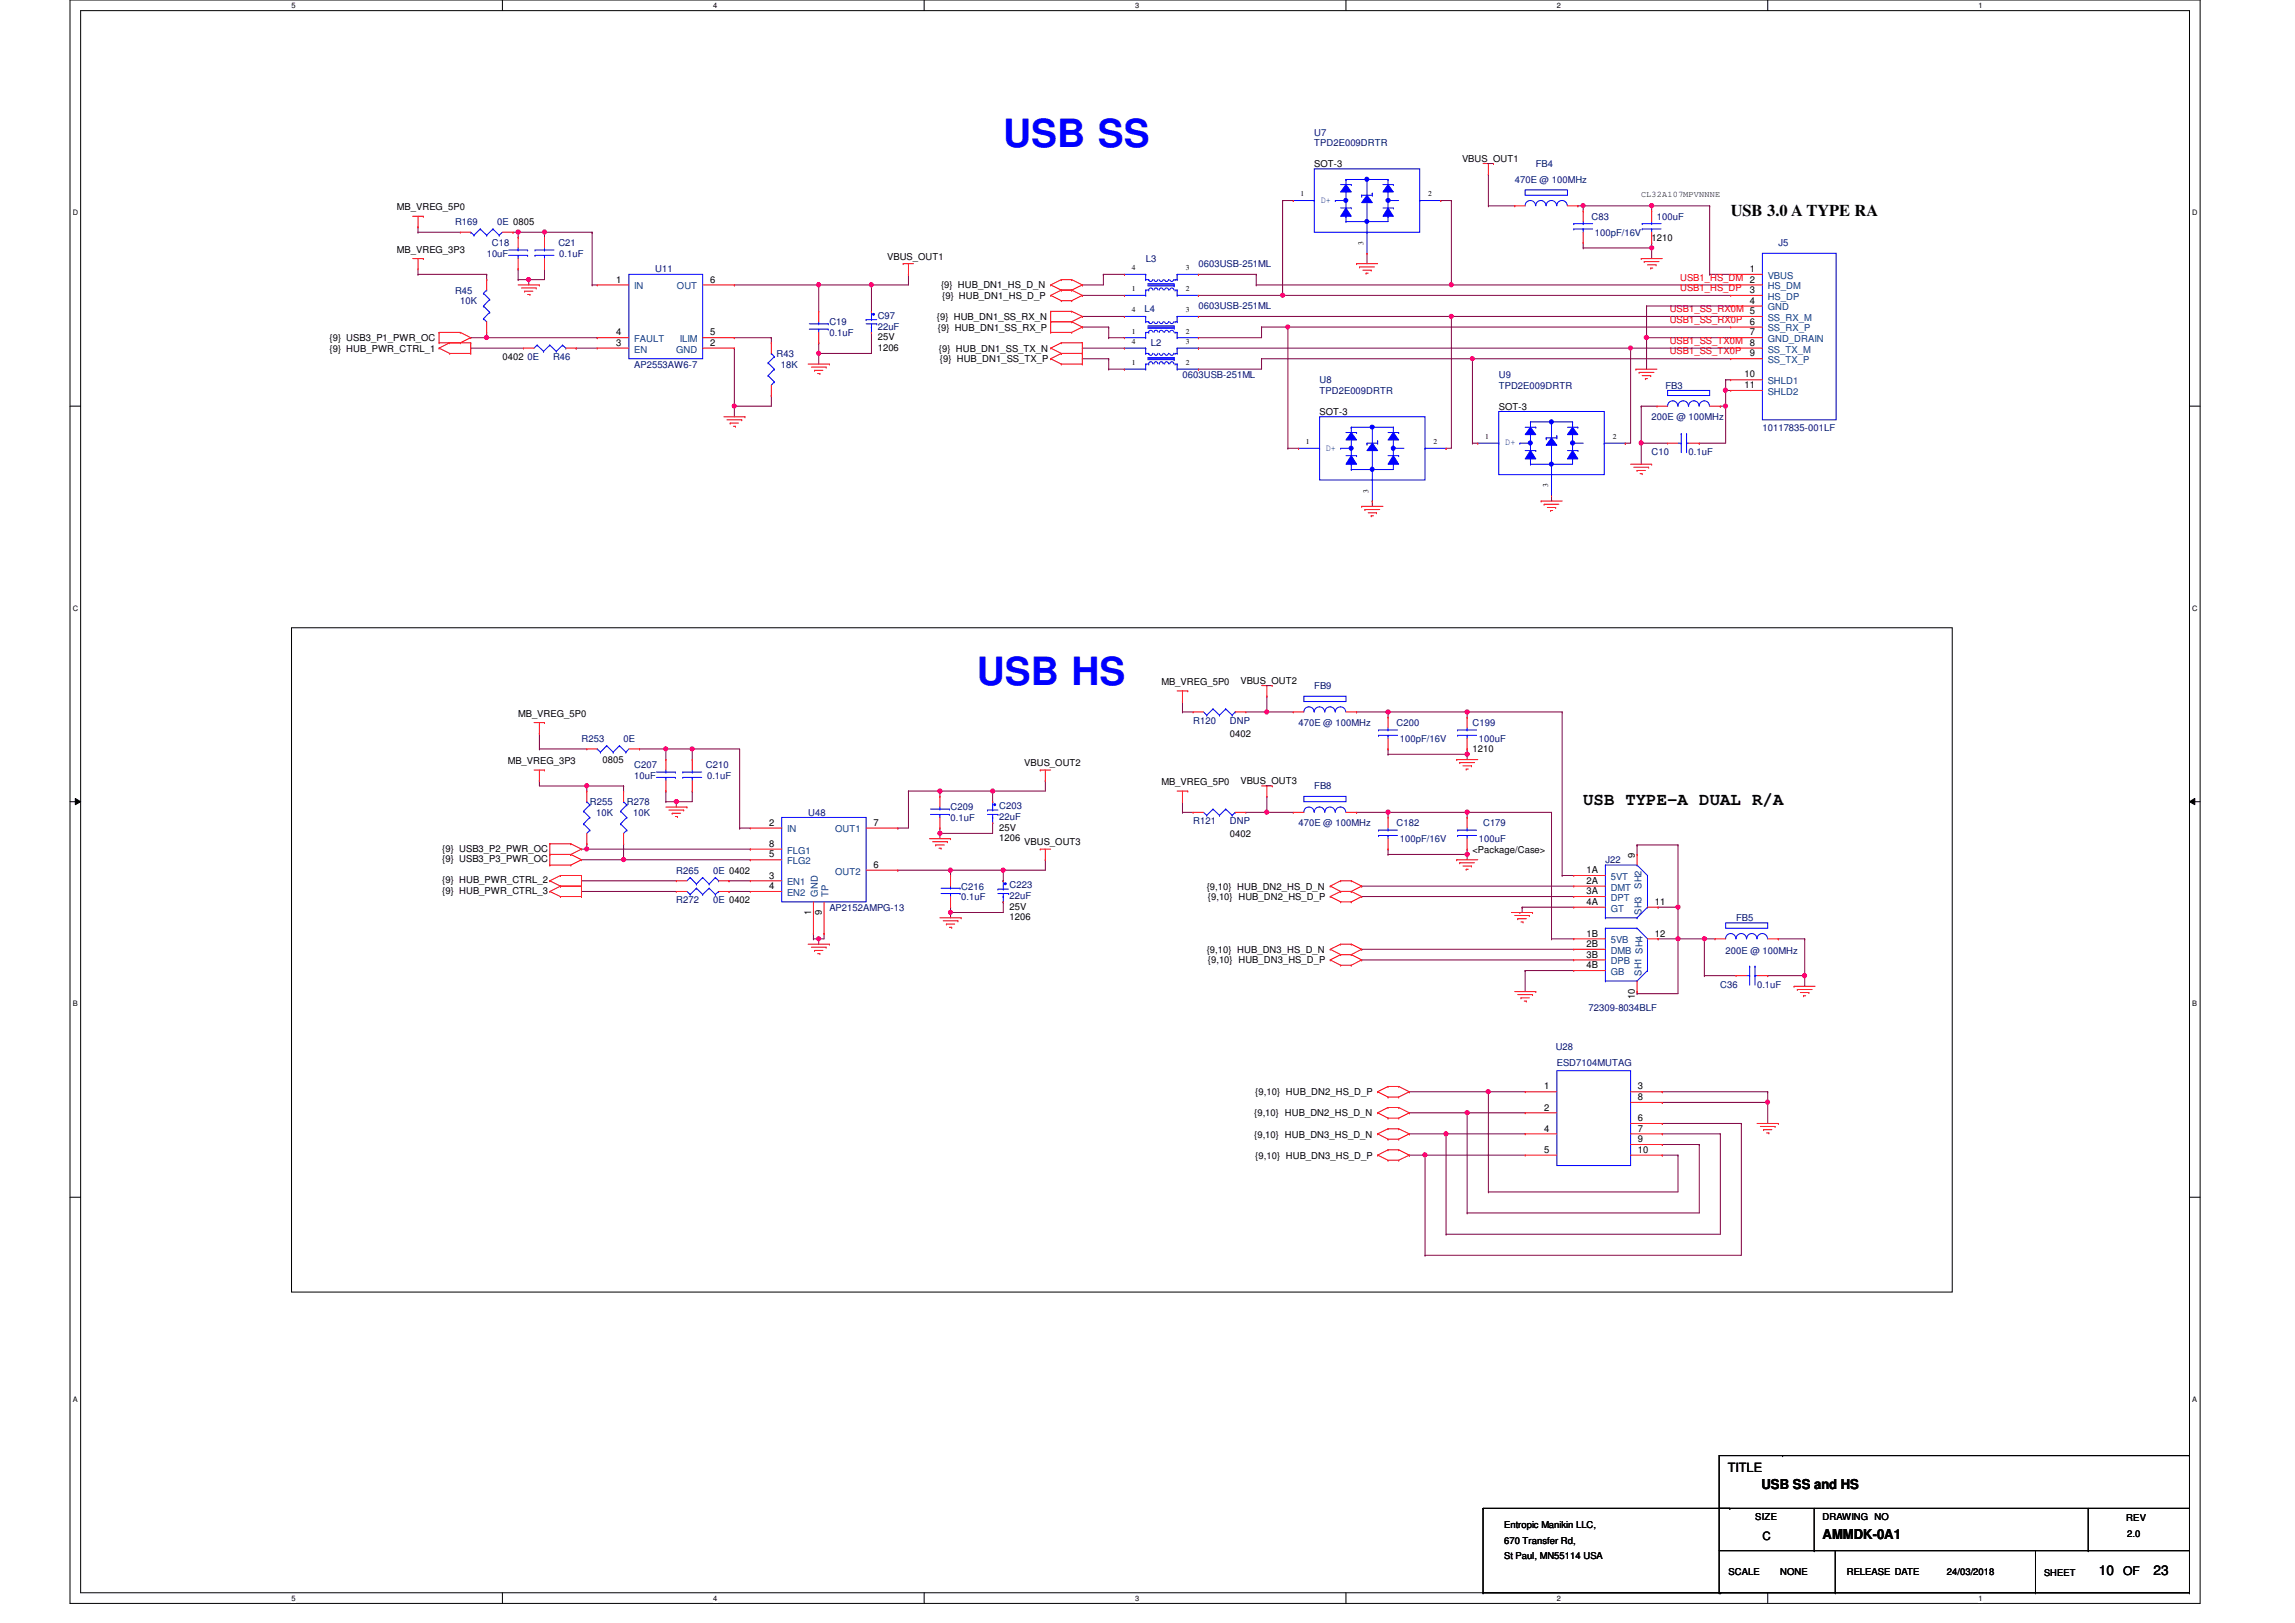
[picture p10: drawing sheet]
<svg xmlns="http://www.w3.org/2000/svg" width="420mm" height="297mm" viewBox="0 0 420 297" stroke-linecap="round" stroke-linejoin="round" font-family="sans-serif">
<defs><g id="words">
<g font-size="7.1" fill="#00f">
<text x="183.7" y="26.9">USB SS</text>
<text x="178.8" y="125.3">USB HS</text>
</g>
<text font-size="3.2" x="289.8" y="147.4">USB TYPE-A DUAL R/A</text>
<text font-size="3" x="316.9" y="39.5">USB 3.0 A TYPE RA</text>
<g font-size="2.5">
<text x="322.5" y="272.6">USB SS and HS</text>
<text x="333.7" y="281.7">AMMDK-0A1</text>
<text x="384.2" y="288.3">10</text>
<text x="394.3" y="288.3">23</text>
</g>
<text font-size="2.3" x="316.3" y="269.3">TITLE</text>
<text font-size="2.2" x="388.7" y="288.3">OF</text>
<text font-size="2.1" x="322.7" y="281.9">C</text>
<g font-size="1.7" fill="#000080">
<text x="240.6" y="24.8">U7</text>
<text x="240.6" y="26.7">TPD2E009DRTR</text>
<text x="277.3" y="33.5">470E @ 100MHz</text>
<text x="281.2" y="30.6">FB4</text>
<text x="83.3" y="41.2">R169</text>
<text x="91" y="41.2">0E 0805</text>
<text x="291.4" y="40.2">C83</text>
<text x="303.3" y="40.2">100uF</text>
<text x="89.1" y="47">10uF</text>
<text x="90" y="45">C18</text>
<text x="102.2" y="45">C21</text>
<text x="102.4" y="47">0.1uF</text>
<text x="209.7" y="48">L3</text>
<text x="292" y="43.1">100pF/16V</text>
<text x="325.6" y="45">J5</text>
<text x="83.3" y="53.8">R45</text>
<text x="120" y="49.9">U11</text>
<text x="219.4" y="48.9">0603USB-251ML</text>
<text x="84.3" y="55.7">10K</text>
<text x="151.8" y="59.5">C19</text>
<text x="160.7" y="58.4">C97</text>
<text x="209.5" y="57">L4</text>
<text x="219.4" y="56.6">0603USB-251ML</text>
<text x="96.6" y="65.9">0E</text>
<text x="101.2" y="65.9">R46</text>
<text x="142.2" y="65.3">R43</text>
<text x="151.8" y="61.5">0.1uF</text>
<text x="160.7" y="60.3">22uF</text>
<text x="210.7" y="63.4">L2</text>
<text x="116.1" y="67.3">AP2553AW6-7</text>
<text x="142.9" y="67.3">18K</text>
<text x="216.5" y="69.2">0603USB-251ML</text>
<text x="241.6" y="70.1">U8</text>
<text x="274.4" y="69.2">U9</text>
<text x="274.4" y="71.1">TPD2E009DRTR</text>
<text x="304.9" y="71.1">FB3</text>
<text x="241.6" y="72.1">TPD2E009DRTR</text>
<text x="302.4" y="76.9">200E @ 100MHz</text>
<text x="302.4" y="83.3">C10</text>
<text x="309.1" y="83.3">0.1uF</text>
<text x="322.7" y="78.8">10117835-001LF</text>
<text x="240.6" y="126.2">FB9</text>
<text x="106.5" y="135.8">R253</text>
<text x="114.2" y="135.8">0E</text>
<text x="218.4" y="132.5">R120</text>
<text x="225.2" y="132.5">DNP</text>
<text x="237.7" y="132.9">470E @ 100MHz</text>
<text x="255.7" y="132.9">C200</text>
<text x="256.3" y="135.8">100pF/16V</text>
<text x="269.6" y="132.9">C199</text>
<text x="270.8" y="135.8">100uF</text>
<text x="116.1" y="140.6">C207</text>
<text x="116.1" y="142.5">10uF</text>
<text x="129.2" y="140.6">C210</text>
<text x="129.4" y="142.5">0.1uF</text>
<text x="108" y="147.4">R255</text>
<text x="109.2" y="149.3">10K</text>
<text x="114.8" y="147.4">R278</text>
<text x="115.9" y="149.3">10K</text>
<text x="147.9" y="149.3">U48</text>
<text x="174" y="148.3">C209</text>
<text x="182.9" y="148.1">C203</text>
<text x="240.6" y="144.5">FB8</text>
<text x="174" y="150.3">0.1uF</text>
<text x="182.9" y="150.1">22uF</text>
<text x="218.4" y="150.8">R121</text>
<text x="225.2" y="150.8">DNP</text>
<text x="237.7" y="151.2">470E @ 100MHz</text>
<text x="255.7" y="151.2">C182</text>
<text x="256.3" y="154.1">100pF/16V</text>
<text x="270.8" y="154.1">100uF</text>
<text x="271.5" y="151.2">C179</text>
<text x="123.8" y="159.9">R265</text>
<text x="130.6" y="159.9">0E 0402</text>
<text x="293.9" y="158">J22</text>
<text x="123.8" y="165.3">R272</text>
<text x="130.6" y="165.3">0E 0402</text>
<text x="151.8" y="166.7">AP2152AMPG-13</text>
<text x="176" y="162.8">C216</text>
<text x="176" y="164.8">0.1uF</text>
<text x="184.8" y="162.6">C223</text>
<text x="184.8" y="164.5">22uF</text>
<text x="317.8" y="168.6">FB5</text>
<text x="315.9" y="174.6">200E @ 100MHz</text>
<text x="290.8" y="185">72309-8034BLF</text>
<text x="314.9" y="180.8">C36</text>
<text x="321.7" y="180.8">0.1uF</text>
<text x="284.8" y="192.2">U28</text>
<text x="285" y="195.1">ESD7104MUTAG</text>
</g>
<g font-size="1.7">
<text x="267.7" y="29.6">VBUS_OUT1</text>
<text x="240.6" y="30.6">SOT-3</text>
<text x="72.7" y="38.5">MB_VREG_5P0</text>
<text x="72.7" y="46.2">MB_VREG_3P3</text>
<text x="162.4" y="47.6">VBUS_OUT1</text>
<text x="302.4" y="44.1">1210</text>
<text x="112.8" y="51.7">1</text>
<text x="130" y="51.7">6</text>
<text x="172.3" y="52.8">{9} HUB_DN1_HS_D_N</text>
<text x="320.3" y="49.8">1</text>
<text x="320.3" y="53.6">3</text>
<text x="171.5" y="58.6">{9} HUB_DN1_SS_RX_N</text>
<text x="172.5" y="54.7">{9} HUB_DN1_HS_D_P</text>
<text x="320.3" y="55.6">4</text>
<text x="320.3" y="59.4">6</text>
<text x="60.3" y="64.3">{9} HUB_PWR_CTRL_1</text>
<text x="60.3" y="62.4">{9} USB3_P1_PWR_OC</text>
<text x="92" y="65.9">0402</text>
<text x="112.8" y="63.3">3</text>
<text x="112.8" y="61.4">4</text>
<text x="130" y="63.3">2</text>
<text x="130" y="61.4">5</text>
<text x="160.7" y="62.2">25V</text>
<text x="160.7" y="64.2">1206</text>
<text x="171.7" y="60.5">{9} HUB_DN1_SS_RX_P</text>
<text x="171.9" y="64.3">{9} HUB_DN1_SS_TX_N</text>
<text x="320.3" y="61.4">7</text>
<text x="320.3" y="63.3">8</text>
<text x="320.3" y="65.2">9</text>
<text x="172.1" y="66.3">{9} HUB_DN1_SS_TX_P</text>
<text x="319.4" y="69.1">10</text>
<text x="319.4" y="71">11</text>
<text x="241.6" y="75.9">SOT-3</text>
<text x="274.4" y="75">SOT-3</text>
<text x="212.6" y="125.3">MB_VREG_5P0</text>
<text x="227.1" y="125.2">VBUS_OUT2</text>
<text x="94.9" y="131.1">MB_VREG_5P0</text>
<text x="225.2" y="134.8">0402</text>
<text x="269.6" y="137.7">1210</text>
<text x="93" y="139.8">MB_VREG_3P3</text>
<text x="110.3" y="139.7">0805</text>
<text x="187.5" y="140.2">VBUS_OUT2</text>
<text x="212.6" y="143.7">MB_VREG_5P0</text>
<text x="227.1" y="143.5">VBUS_OUT3</text>
<text x="81" y="155.9">{9} USB3_P2_PWR_OC</text>
<text x="140.8" y="151.1">2</text>
<text x="140.8" y="155">8</text>
<text x="159.9" y="151.1">7</text>
<text x="182.9" y="152">25V</text>
<text x="182.9" y="153.9">1206</text>
<text x="187.5" y="154.7">VBUS_OUT3</text>
<text x="225.2" y="153.2">0402</text>
<text x="81" y="161.7">{9} HUB_PWR_CTRL_2</text>
<text x="81" y="157.8">{9} USB3_P3_PWR_OC</text>
<text x="140.8" y="160.8">3</text>
<text x="140.8" y="156.9">5</text>
<text x="159.9" y="158.8">6</text>
<text x="269.6" y="156">&lt;Package/Case&gt;</text>
<text x="290.4" y="159.8">1A</text>
<text x="290.4" y="161.8">2A</text>
<text x="299.3" y="157" transform="rotate(-90 299.3 157)">9</text>
<text x="81" y="163.6">{9} HUB_PWR_CTRL_3</text>
<text x="140.8" y="162.7">4</text>
<text x="148.5" y="167.4" transform="rotate(-90 148.5 167.4)">1</text>
<text x="150.4" y="167.4" transform="rotate(-90 150.4 167.4)">9</text>
<text x="184.8" y="166.5">25V</text>
<text x="220.9" y="162.8">{9,10} HUB_DN2_HS_D_N</text>
<text x="221.1" y="164.8">{9,10} HUB_DN2_HS_D_P</text>
<text x="290.4" y="163.7">3A</text>
<text x="290.4" y="165.6">4A</text>
<text x="303" y="165.6">11</text>
<text x="184.8" y="168.4">1206</text>
<text x="290.4" y="171.4">1B</text>
<text x="290.4" y="173.3">2B</text>
<text x="303" y="171.4">12</text>
<text x="220.9" y="174.4">{9,10} HUB_DN3_HS_D_N</text>
<text x="221.1" y="176.3">{9,10} HUB_DN3_HS_D_P</text>
<text x="290.4" y="175.3">3B</text>
<text x="290.4" y="177.2">4B</text>
<text x="299.3" y="182.8" transform="rotate(-90 299.3 182.8)">10</text>
<text x="229.8" y="200.4">{9,10} HUB_DN2_HS_D_P</text>
<text x="282.7" y="199.4">1</text>
<text x="282.7" y="203.2">2</text>
<text x="299.9" y="199.4">3</text>
<text x="299.9" y="201.3">8</text>
<text x="229.6" y="204.3">{9,10} HUB_DN2_HS_D_N</text>
<text x="229.6" y="208.2">{9,10} HUB_DN3_HS_D_N</text>
<text x="282.7" y="207.1">4</text>
<text x="299.9" y="205.2">6</text>
<text x="299.9" y="207.1">7</text>
<text x="299.9" y="209">9</text>
<text x="229.8" y="212">{9,10} HUB_DN3_HS_D_P</text>
<text x="282.7" y="211">5</text>
<text x="299.9" y="211">10</text>
<text x="275.4" y="279.6">Entropic Manikin LLC,</text>
<text x="321.3" y="278.3">SIZE</text>
<text x="333.7" y="278.3">DRAWING NO</text>
<text x="389.2" y="278.4">REV</text>
<text x="389.5" y="281.3">2.0</text>
<text x="275.4" y="282.5">670 Transfer Rd,</text>
<text x="275.4" y="285.4">St Paul, MN55114 USA</text>
<text x="316.5" y="288.3">SCALE</text>
<text x="325.9" y="288.3">NONE</text>
<text x="338.1" y="288.3">RELEASE DATE</text>
<text x="356.4" y="288.3">24/03/2018</text>
<text x="374.2" y="288.4">SHEET</text>
</g>
<g font-size="1.7" fill="#004080">
<text x="241.8" y="37.1">D+</text>
<text x="116.1" y="53">IN</text>
<text x="123.9" y="53">OUT</text>
<text x="323.6" y="51">VBUS</text>
<text x="323.6" y="53">HS_DM</text>
<text x="323.6" y="54.9">HS_DP</text>
<text x="323.6" y="56.8">GND</text>
<text x="323.6" y="58.7">SS_RX_M</text>
<text x="116.1" y="64.5">EN</text>
<text x="116.1" y="62.6">FAULT</text>
<text x="123.8" y="64.5">GND</text>
<text x="124.4" y="62.6">ILIM</text>
<text x="323.6" y="60.7">SS_RX_P</text>
<text x="323.6" y="62.6">GND_DRAIN</text>
<text x="323.6" y="64.5">SS_TX_M</text>
<text x="323.6" y="66.5">SS_TX_P</text>
<text x="323.6" y="70.3">SHLD1</text>
<text x="323.6" y="72.3">SHLD2</text>
<text x="242.7" y="82.5">D+</text>
<text x="275.6" y="81.5">D+</text>
<text x="144.1" y="152.4">IN</text>
<text x="152.9" y="152.4">OUT1</text>
<text x="144.1" y="158.2">FLG2</text>
<text x="144.1" y="156.2">FLG1</text>
<text x="152.9" y="160.1">OUT2</text>
<text x="294.9" y="161">5VT</text>
<text x="144.1" y="162">EN1</text>
<text x="144.1" y="164">EN2</text>
<text x="149.7" y="164.1" transform="rotate(-90 149.7 164.1)">GND</text>
<text x="151.7" y="164.1" transform="rotate(-90 151.7 164.1)">TP</text>
<text x="294.9" y="163">DMT</text>
<text x="294.9" y="164.9">DPT</text>
<text x="294.9" y="166.8">GT</text>
<text x="300.5" y="167.4" transform="rotate(-90 300.5 167.4)">SH3</text>
<text x="300.5" y="162.6" transform="rotate(-90 300.5 162.6)">SH2</text>
<text x="294.9" y="172.6">5VB</text>
<text x="294.9" y="174.5">DMB</text>
<text x="294.9" y="176.5">DPB</text>
<text x="294.9" y="178.4">GB</text>
<text x="300.5" y="178.6" transform="rotate(-90 300.5 178.6)">SH1 SH4</text>
</g>
<g font-size="1.7" fill="#f00">
<text x="307.6" y="51.4">USB1_HS_DM 2</text>
<text x="307.6" y="53.3">USB1_HS_DP</text>
<text x="305.7" y="57.1">USB1_SS_RX0M 5</text>
<text x="305.7" y="59.1">USB1_SS_RX0P</text>
<text x="305.7" y="64.9">USB1_SS_TX0P</text>
<text x="305.7" y="62.9">USB1_SS_TX0M</text>
</g>
<text font-size="1.6" x="300.5" y="36">CL32A107MPVNNNE</text>
<g font-size="1.4">
<text x="53.4" y="1.4">5</text>
<text x="130.6" y="1.4">4</text>
<text x="207.8" y="1.4">3</text>
<text x="285" y="1.4">2</text>
<text x="362.2" y="1.4">1</text>
<text x="238.1" y="35.9">1</text>
<text x="261.5" y="35.9">2</text>
<text x="13.3" y="39.4">D</text>
<text x="401.4" y="39.4">D</text>
<text x="249.6" y="44.8" transform="rotate(-90 249.6 44.8)">3</text>
<text x="207.2" y="53.3">1</text>
<text x="207.2" y="49.4">4</text>
<text x="217.1" y="53.3">2</text>
<text x="217.1" y="49.4">3</text>
<text x="207.2" y="57.2">4</text>
<text x="217.1" y="57.2">3</text>
<text x="207.2" y="63">4</text>
<text x="207.2" y="61">1</text>
<text x="217.1" y="63">3</text>
<text x="217.1" y="61">2</text>
<text x="207.2" y="66.8">1</text>
<text x="217.1" y="66.8">2</text>
<text x="239.1" y="81.3">1</text>
<text x="262.4" y="81.3">2</text>
<text x="271.9" y="80.3">1</text>
<text x="295.3" y="80.3">2</text>
<text x="283.4" y="89.2" transform="rotate(-90 283.4 89.2)">3</text>
<text x="250.6" y="90.2" transform="rotate(-90 250.6 90.2)">3</text>
<text x="13.3" y="111.8">C</text>
<text x="401.4" y="111.8">C</text>
<text x="13.3" y="184.1">B</text>
<text x="401.4" y="184.1">B</text>
<text x="13.3" y="256.5">A</text>
<text x="401.4" y="256.5">A</text>
<text x="53.4" y="292.9">5</text>
<text x="130.6" y="292.9">4</text>
<text x="207.8" y="292.9">3</text>
<text x="285" y="292.9">2</text>
<text x="362.2" y="292.9">1</text>
</g>
</g></defs>
<path d="M12.8 0h390v293.5h-390zM14.8 1.9h386v289.6h-386z" fill="none" stroke="#000" stroke-width=".18"/>
<g fill="#fff">
<path d="M53.4 .2h.7v1.5h-.7z"/>
<path d="M53.4 291.7h.7v1.5h-.7z"/>
</g>
<path d="M92 0v1.9M92 291.5v2" fill="none" stroke="#000" stroke-width=".18"/>
<g fill="#fff">
<path d="M130.6 .2h.7v1.5h-.7z"/>
<path d="M130.6 291.7h.7v1.5h-.7z"/>
</g>
<path d="M169.2 0v1.9M169.2 291.5v2" fill="none" stroke="#000" stroke-width=".18"/>
<g fill="#fff">
<path d="M207.8 .2h.8v1.5h-.8z"/>
<path d="M207.8 291.7h.8v1.5h-.8z"/>
</g>
<path d="M246.4 0v1.9M246.4 291.5v2" fill="none" stroke="#000" stroke-width=".18"/>
<g fill="#fff">
<path d="M285 .2h.8v1.5h-.8z"/>
<path d="M285 291.7h.8v1.5h-.8z"/>
</g>
<path d="M323.6 0v1.9M323.6 291.5v2" fill="none" stroke="#000" stroke-width=".18"/>
<g fill="#fff">
<path d="M362.2 .2h.8v1.5h-.8z"/>
<path d="M362.2 291.7h.8v1.5h-.8z"/>
<path d="M13.3 38.1h1v1.6h-1z"/>
<path d="M401.4 38.1h.9v1.6h-.9z"/>
<path d="M13.3 110.5h1v1.6h-1z"/>
<path d="M401.4 110.5h.9v1.6h-.9z"/>
</g>
<path d="M12.8 74.3h2M400.8 74.3h2" fill="none" stroke="#000" stroke-width=".18"/>
<g fill="#fff">
<path d="M13.3 182.9h.9v1.5h-.9z"/>
<path d="M401.4 182.9h.8v1.5h-.8z"/>
</g>
<path d="M12.8 146.7h2M13.8 146.1l1 .6-1 .6zM400.8 146.7l1-.6v1.2zM400.8 146.7h2" fill="none" stroke="#000" stroke-width=".18"/>
<path d="M13.8 146.1l1 .6-1 .6zM400.8 146.7l1-.6v1.2z" fill="#000"/>
<g fill="#fff">
<path d="M13.3 255.3h.9v1.5h-.9z"/>
<path d="M401.4 255.3h.8v1.5h-.8z"/>
</g>
<path d="M53.4 114.9h304v121.6h-304zM12.8 219.1h2M400.8 219.1h2" fill="none" stroke="#000" stroke-width=".18"/>
<path d="M234.8 36.7h.1M234.8 36.7h2M314.9 74.3h.1M314.9 74.3h1M315.9 74.3h.1M315.9 74.3v6.8h-4.8M311.1 81.1h.1" fill="none" stroke="#800040" stroke-width=".18"/>
<circle cx="315.9" cy="74.3" r=".37" fill="#f0f"/>
<circle cx="315.9" cy="74.3" r=".37" fill="none" stroke="#f0f" stroke-width=".18"/>
<path d="M300.5 74.3h.1M300.5 74.3h2.8M300.5 74.3v6.8" fill="none" stroke="#800040" stroke-width=".18"/>
<circle cx="300.4" cy="81.1" r=".38" fill="#f0f"/>
<circle cx="300.4" cy="81.1" r=".38" fill="none" stroke="#f0f" stroke-width=".18"/>
<path d="M301.4 61.8h.1M301.4 61.8h15.5M300.5 81.1h.1M300.5 81.1h4.8M300.5 81.1v3.9" fill="none" stroke="#800040" stroke-width=".18"/>
<circle cx="301.4" cy="61.8" r=".38" fill="#f0f"/>
<circle cx="301.4" cy="61.8" r=".38" fill="none" stroke="#f0f" stroke-width=".18"/>
<g fill="none" stroke="#800040" stroke-width=".18">
<path d="M202 50.2h.1M202 50.2h3.9M202 50.2v2M203 59.9h.1M203 59.9v1.9M219.4 54.1h.1M219.4 50.2h.1M219.4 50.2h10.6M219.4 54.1h15.4M230 50.2h.1M230 52.2h.1M230 50.2v2"/>
<path d="M230 52.2h35.7M231 59.9h.1M231 59.9v1.9h-11.6M250.3 46.4h.1M250.3 46.4v1.9M313 50.2h.1M313 50.2h3.9M203 61.8h.1M203 67.6h.1M203 65.7h.1M203 61.8h2.9M203 65.7v1.9"/>
<path d="M203 67.6h2.9M219.4 61.8h.1M219.4 67.6h.1M231 65.7h.1M231 65.7v1.9h-11.6M269.6 65.7h.1M269.6 65.7v15.4M269.6 65.7h47.3M315.9 71.5h.1M315.9 71.5h1M315.9 71.5v2.8M269.6 81.1h.1"/>
<path d="M269.6 81.1h.9"/>
</g>
<circle cx="269.5" cy="65.6" r=".37" fill="#f0f"/>
<circle cx="269.5" cy="65.6" r=".37" fill="none" stroke="#f0f" stroke-width=".18"/>
<path d="M298.5 63.7h.1M298.5 63.7v17.4h-1M298.5 63.7h18.4M297.5 81.1h.1" fill="none" stroke="#800040" stroke-width=".18"/>
<circle cx="298.5" cy="63.7" r=".37" fill="#f0f"/>
<circle cx="298.5" cy="63.7" r=".37" fill="none" stroke="#f0f" stroke-width=".18"/>
<path d="M265.7 57.9h.1M265.7 57.9v24.1M265.7 57.9h51.2" fill="none" stroke="#800040" stroke-width=".18"/>
<circle cx="265.7" cy="57.9" r=".38" fill="#f0f"/>
<circle cx="265.7" cy="57.9" r=".38" fill="none" stroke="#f0f" stroke-width=".18"/>
<path d="M235.8 59.9h.1M235.8 59.9v22.1M235.8 59.9h81.1M235.8 82h.1M235.8 82h1.9M264.7 82h.1M264.7 82h1" fill="none" stroke="#800040" stroke-width=".18"/>
<circle cx="235.8" cy="59.8" r=".37" fill="#f0f"/>
<circle cx="235.8" cy="59.8" r=".37" fill="none" stroke="#f0f" stroke-width=".18"/>
<path d="M265.7 52.2h.1M265.7 52.2h51.2M251.2 91.7h.1M251.2 91.7v1M284 90.8h.1M284 90.8v.9" fill="none" stroke="#800040" stroke-width=".18"/>
<circle cx="265.7" cy="52.1" r=".38" fill="#f0f"/>
<circle cx="265.7" cy="52.1" r=".38" fill="none" stroke="#f0f" stroke-width=".18"/>
<path d="M234.8 54.1h.1M234.8 54.1h82.1" fill="none" stroke="#800040" stroke-width=".18"/>
<circle cx="234.8" cy="54" r=".37" fill="#f0f"/>
<circle cx="234.8" cy="54" r=".37" fill="none" stroke="#f0f" stroke-width=".18"/>
<path d="M219.4 57.9h.1M219.4 57.9h46.3M315.9 69.5h.1M315.9 69.5v2" fill="none" stroke="#800040" stroke-width=".18"/>
<circle cx="315.9" cy="71.4" r=".38" fill="#f0f"/>
<circle cx="315.9" cy="71.4" r=".38" fill="none" stroke="#f0f" stroke-width=".18"/>
<path d="M99.7 42.5h8.7M108.4 42.5h.1M159.5 52.2h.1M159.5 52.2h6.8M231 59.9h.1M231 59.9h4.8M149.9 64.7h.1M149.9 64.7h9.6M219.4 63.7h.1M219.4 63.7h79.1M231 65.7h.1M231 65.7h38.6" fill="none" stroke="#800040" stroke-width=".18"/>
<circle cx="159.5" cy="52.1" r=".38" fill="#f0f"/>
<circle cx="159.5" cy="52.1" r=".38" fill="none" stroke="#f0f" stroke-width=".18"/>
<g fill="none" stroke="#800040" stroke-width=".18">
<path d="M234.8 36.7h.1M234.8 36.7v17.4M263.8 36.7h.1M263.8 36.7h1.9M265.7 36.7h.1M265.7 36.7v15.5M198.2 52.2h.1M198.2 54.1h.1M198.2 57.9h.1M198.2 59.9h.1M198.2 52.2h3.8M198.2 54.1h7.7"/>
<path d="M198.2 57.9h7.7M198.2 59.9h4.8M301.4 56h.1M301.4 56v11.6M301.4 56h15.5M149.9 62.7h.1M149.9 62.7v2M198.2 63.7h.1M198.2 65.7h.1M198.2 63.7h7.7M198.2 65.7h4.8M301.4 61.8h.1"/>
</g>
<circle cx="149.9" cy="64.7" r=".37" fill="#f0f"/>
<circle cx="149.9" cy="64.7" r=".37" fill="none" stroke="#f0f" stroke-width=".18"/>
<path d="M76.5 41.5h.1M76.5 41.5v1M94.9 49.2h.1M94.9 42.5h.1M94.9 42.5v.9M94.9 49.2v2M99.7 42.5h.1M99.7 42.5v.9M159.5 60.8h.1M159.5 60.8v3.9M315.9 69.5h.1M315.9 69.5h1" fill="none" stroke="#800040" stroke-width=".18"/>
<circle cx="99.7" cy="42.5" r=".38" fill="#f0f"/>
<circle cx="99.7" cy="42.5" r=".38" fill="none" stroke="#f0f" stroke-width=".18"/>
<path d="M149.9 52.2h.1M149.9 52.2h9.6M149.9 52.2v4.8" fill="none" stroke="#800040" stroke-width=".18"/>
<circle cx="149.9" cy="52.1" r=".38" fill="#f0f"/>
<circle cx="149.9" cy="52.1" r=".38" fill="none" stroke="#f0f" stroke-width=".18"/>
<path d="M76.5 42.5h.1M76.5 42.5h7.8M93.9 42.5h.1M93.9 42.5h5.8M94.9 42.5h.1M149.9 64.7h.1M149.9 64.7v1.9" fill="none" stroke="#800040" stroke-width=".18"/>
<circle cx="94.9" cy="42.5" r=".38" fill="#f0f"/>
<circle cx="94.9" cy="42.5" r=".38" fill="none" stroke="#f0f" stroke-width=".18"/>
<path d="M134.4 52.2h.1M134.4 52.2h15.5M304.3 201.8h.1M304.3 201.8h19.3M314.9 207.5h.1M314.9 207.5v18.4" fill="none" stroke="#800040" stroke-width=".18"/>
<circle cx="323.6" cy="201.7" r=".38" fill="#f0f"/>
<circle cx="323.6" cy="201.7" r=".38" fill="none" stroke="#f0f" stroke-width=".18"/>
<path d="M260.9 211.4h.1M260.9 211.4v18.3M304.3 205.6h.1M304.3 209.5h.1M304.3 205.6h14.5M304.3 209.5h6.8M318.8 205.6h.1M318.8 205.6v24.1" fill="none" stroke="#800040" stroke-width=".18"/>
<circle cx="260.9" cy="211.4" r=".38" fill="#f0f"/>
<circle cx="260.9" cy="211.4" r=".38" fill="none" stroke="#f0f" stroke-width=".18"/>
<path d="M264.7 207.5h.1M264.7 207.5v18.4M304.3 207.5h.1M304.3 207.5h10.6M264.7 225.9h.1M264.7 225.9h50.2" fill="none" stroke="#800040" stroke-width=".18"/>
<circle cx="264.7" cy="207.5" r=".38" fill="#f0f"/>
<circle cx="264.7" cy="207.5" r=".38" fill="none" stroke="#f0f" stroke-width=".18"/>
<path d="M272.5 199.8h.1M272.5 199.8v18.3M268.6 203.7h.1M268.6 203.7v18.3M311.1 209.5h.1M311.1 209.5v12.5h-42.5M268.6 222h.1" fill="none" stroke="#800040" stroke-width=".18"/>
<circle cx="268.6" cy="203.6" r=".37" fill="#f0f"/>
<circle cx="268.6" cy="203.6" r=".37" fill="none" stroke="#f0f" stroke-width=".18"/>
<g fill="none" stroke="#800040" stroke-width=".18">
<path d="M299.7 154.6h.1M299.7 154.6v1.8M299.7 154.6h7.5M307.2 154.6h.1M307.2 154.6v11.4h-3.6M249.3 175.7h.1M249.3 173.7h.1M249.3 175.7h38.8M249.3 173.7h38.8M279.2 177.6h.1M279.2 177.6h8.9M279.2 177.6v3.9"/>
<path d="M303.6 166h.1M272.5 199.8h.1M272.5 199.8h6.7M260.9 211.4h.1M260.9 211.4h18.3M264.7 207.5h.1M264.7 207.5h14.5M268.6 203.7h.1M268.6 203.7h10.6M272.5 218.1h.1M304.3 211.4h.1M304.3 211.4h2.9"/>
<path d="M307.2 211.4h.1M307.2 211.4v6.7h-34.7M323.6 201.8h.1M323.6 201.8v3.8"/>
</g>
<circle cx="307.2" cy="166" r=".37" fill="#f0f"/>
<circle cx="307.2" cy="166" r=".37" fill="none" stroke="#f0f" stroke-width=".18"/>
<path d="M303.6 171.8h.1M303.6 171.8h3.6M307.2 166h.1M307.2 171.8h.1M307.2 166v15.9h-7.5M299.7 181.9h.1M299.7 181.5h.1M299.7 181.5v.4" fill="none" stroke="#800040" stroke-width=".18"/>
<circle cx="307.2" cy="171.8" r=".37" fill="#f0f"/>
<circle cx="307.2" cy="171.8" r=".37" fill="none" stroke="#f0f" stroke-width=".18"/>
<path d="M254.1 148.7h.1M254.1 148.7v.9M254.1 148.7h14.5M268.6 148.7h.1M268.6 148.7v.9" fill="none" stroke="#800040" stroke-width=".18"/>
<circle cx="268.6" cy="148.6" r=".38" fill="#f0f"/>
<circle cx="268.6" cy="148.6" r=".38" fill="none" stroke="#f0f" stroke-width=".18"/>
<circle cx="254.1" cy="148.6" r=".38" fill="#f0f"/>
<circle cx="254.1" cy="148.6" r=".38" fill="none" stroke="#f0f" stroke-width=".18"/>
<path d="M254.1 155.4h.1M254.1 156.4h.1M254.1 155.4v1M254.1 156.4h14.5" fill="none" stroke="#800040" stroke-width=".18"/>
<circle cx="268.6" cy="156.4" r=".37" fill="#f0f"/>
<circle cx="268.6" cy="156.4" r=".37" fill="none" stroke="#f0f" stroke-width=".18"/>
<path d="M231.9 148.7h.1M231.9 145.8h.1M231.9 148.7h4.9M231.9 145.8v2.9M248.4 148.7h.1M248.4 148.7h5.7M268.6 156.4h.1M268.6 155.4h.1M268.6 148.7h.1M268.6 155.4v2M268.6 148.7h15.4" fill="none" stroke="#800040" stroke-width=".18"/>
<circle cx="231.9" cy="148.6" r=".38" fill="#f0f"/>
<circle cx="231.9" cy="148.6" r=".38" fill="none" stroke="#f0f" stroke-width=".18"/>
<g fill="none" stroke="#800040" stroke-width=".18">
<path d="M249.3 164.1h.1M249.3 162.2h.1M249.3 164.1h38.8M249.3 162.2h38.8M307.2 171.8h.1M307.2 171.8h4.8M312 178.6h.1M312 178.6h5.8M323.6 178.6h.1M325.6 171.8h.1M325.6 171.8h4.8M330.4 171.8h.1"/>
<path d="M330.4 171.8v6.8h-6.8"/>
</g>
<circle cx="330.4" cy="178.6" r=".38" fill="#f0f"/>
<circle cx="330.4" cy="178.6" r=".38" fill="none" stroke="#f0f" stroke-width=".18"/>
<path d="M312 171.8h.1M312 171.8v6.8M312 171.8h2M330.4 178.6h.1M330.4 178.6v1.9" fill="none" stroke="#800040" stroke-width=".18"/>
<circle cx="312" cy="171.8" r=".37" fill="#f0f"/>
<circle cx="312" cy="171.8" r=".37" fill="none" stroke="#f0f" stroke-width=".18"/>
<path d="M254.1 130.3h.1M254.1 130.3v1M254.1 130.3h14.5M268.6 130.3h.1M268.6 130.3v1M284 148.7h.1M284 148.7v23.1M278.2 167h.1M278.7 166h.1M278.7 166v1h-.5M278.7 166h9.4" fill="none" stroke="#800040" stroke-width=".18"/>
<circle cx="268.6" cy="130.3" r=".38" fill="#f0f"/>
<circle cx="268.6" cy="130.3" r=".38" fill="none" stroke="#f0f" stroke-width=".18"/>
<circle cx="254.1" cy="130.3" r=".38" fill="#f0f"/>
<circle cx="254.1" cy="130.3" r=".38" fill="none" stroke="#f0f" stroke-width=".18"/>
<path d="M254.1 137.1h.1M254.1 138h.1M254.1 137.1v.9M254.1 138h14.5" fill="none" stroke="#800040" stroke-width=".18"/>
<circle cx="268.6" cy="138" r=".37" fill="#f0f"/>
<circle cx="268.6" cy="138" r=".37" fill="none" stroke="#f0f" stroke-width=".18"/>
<path d="M231.9 130.3h.1M231.9 127.4h.1M231.9 130.3h4.9M231.9 127.4v2.9M248.4 130.3h.1M248.4 130.3h5.7M268.6 138h.1M268.6 137.1h.1M268.6 130.3h.1M268.6 137.1v1.9M268.6 130.3h17.4" fill="none" stroke="#800040" stroke-width=".18"/>
<circle cx="231.9" cy="130.3" r=".38" fill="#f0f"/>
<circle cx="231.9" cy="130.3" r=".38" fill="none" stroke="#f0f" stroke-width=".18"/>
<g fill="none" stroke="#800040" stroke-width=".18">
<path d="M286 130.3h.1M286 130.3v29.9M284 171.8h.1M284 171.8h4.1M286 160.2h.1M286 160.2h2.1M258 199.8h.1M258 199.8h14.5M258 211.4h.1M258 207.5h.1M258 203.7h.1M258 211.4h2.9"/>
<path d="M258 207.5h6.7M258 203.7h10.6"/>
</g>
<circle cx="272.5" cy="199.8" r=".37" fill="#f0f"/>
<circle cx="272.5" cy="199.8" r=".37" fill="none" stroke="#f0f" stroke-width=".18"/>
<g fill="none" stroke="#800040" stroke-width=".18">
<path d="M94.9 51.2h.1M94.9 51.2h1.9M96.8 51.2h.1M96.8 51.2v1M99.7 49.2h.1M99.7 49.2v2M86.2 61.8h2.9M89.1 61.8h.1M134.4 61.8h.1M134.4 61.8h6.8M141.2 61.8h.1M141.2 61.8v.9"/>
<path d="M304.3 199.8h.1M304.3 199.8h19.3M323.6 199.8h.1M323.6 199.8v2M260.9 229.7h.1M260.9 229.7h57.9"/>
</g>
<circle cx="89.1" cy="61.8" r=".38" fill="#f0f"/>
<circle cx="89.1" cy="61.8" r=".38" fill="none" stroke="#f0f" stroke-width=".18"/>
<path d="M134.4 63.7h.1M134.4 74.3h.1M134.4 63.7v12.6M141.2 72.4h.1M141.2 72.4v1.9h-6.8" fill="none" stroke="#800040" stroke-width=".18"/>
<circle cx="134.4" cy="74.3" r=".37" fill="#f0f"/>
<circle cx="134.4" cy="74.3" r=".37" fill="none" stroke="#f0f" stroke-width=".18"/>
<path d="M96.8 51.2h.1M96.8 51.2h2.9M86.2 63.7h.1M86.2 63.7h9.6M105.5 63.7h.1M105.5 63.7h3.8" fill="none" stroke="#800040" stroke-width=".18"/>
<circle cx="96.8" cy="51.2" r=".37" fill="#f0f"/>
<circle cx="96.8" cy="51.2" r=".37" fill="none" stroke="#f0f" stroke-width=".18"/>
<g fill="none" stroke="#800040" stroke-width=".18">
<path d="M159.5 52.2h.1M159.5 52.2v4.8M166.3 50.2h.1M166.3 50.2v2M98.8 134.2h.1M98.8 134.2v2.9M121.9 137.1h.1M121.9 137.1v1.9M126.7 137.1h.1M126.7 137.1h8.7M126.7 137.1v1.9M121.9 144.8h.1"/>
<path d="M121.9 144.8v1.9"/>
</g>
<circle cx="126.7" cy="137" r=".37" fill="#f0f"/>
<circle cx="126.7" cy="137" r=".37" fill="none" stroke="#f0f" stroke-width=".18"/>
<path d="M98.8 137.1h.1M98.8 137.1h8.6M117.1 137.1h.1M117.1 137.1h4.8" fill="none" stroke="#800040" stroke-width=".18"/>
<circle cx="121.9" cy="137" r=".37" fill="#f0f"/>
<circle cx="121.9" cy="137" r=".37" fill="none" stroke="#f0f" stroke-width=".18"/>
<path d="M121.9 137.1h.1M121.9 137.1h4.8M121.9 146.7h.1M121.9 146.7h1.9M126.7 144.8h.1M126.7 144.8v1.9" fill="none" stroke="#800040" stroke-width=".18"/>
<circle cx="123.8" cy="146.7" r=".37" fill="#f0f"/>
<circle cx="123.8" cy="146.7" r=".37" fill="none" stroke="#f0f" stroke-width=".18"/>
<path d="M135.4 137.1v14.5M106.5 155.4h.9M106.5 157.4h7.7M107.4 155.4h.1M114.2 157.4h.1M123.8 146.7h.1M123.8 146.7v1M123.8 146.7h2.9M135.4 151.6h.1" fill="none" stroke="#800040" stroke-width=".18"/>
<circle cx="114.2" cy="157.3" r=".37" fill="#f0f"/>
<circle cx="114.2" cy="157.3" r=".37" fill="none" stroke="#f0f" stroke-width=".18"/>
<g fill="none" stroke="#800040" stroke-width=".18">
<path d="M106.5 161.2h.1M106.5 163.2h.1M106.5 161.2h17.3M106.5 163.2h17.3M133.5 161.2h.1M133.5 163.2h.1M133.5 161.2h3.9M133.5 163.2h3.9M148.9 170.9h.1M148.9 171.8h.1M148.9 170.9v.9M148.9 171.8h1"/>
<path d="M149.9 171.8h.1M149.9 171.8v1M150.9 170.9h.1M150.9 170.9v.9"/>
</g>
<circle cx="149.9" cy="171.8" r=".37" fill="#f0f"/>
<circle cx="149.9" cy="171.8" r=".37" fill="none" stroke="#f0f" stroke-width=".18"/>
<path d="M172.1 152.5h.1M172.1 152.5h9.6M149.9 171.8h.1M149.9 171.8h1" fill="none" stroke="#800040" stroke-width=".18"/>
<circle cx="172.1" cy="152.5" r=".37" fill="#f0f"/>
<circle cx="172.1" cy="152.5" r=".37" fill="none" stroke="#f0f" stroke-width=".18"/>
<path d="M181.7 144.8h.1M181.7 144.8h9.7" fill="none" stroke="#800040" stroke-width=".18"/>
<circle cx="181.7" cy="144.8" r=".38" fill="#f0f"/>
<circle cx="181.7" cy="144.8" r=".38" fill="none" stroke="#f0f" stroke-width=".18"/>
<path d="M172.1 151.6h.1M172.1 144.8h.1M172.1 151.6v.9M172.1 144.8h9.6M181.7 150.6h.1M181.7 150.6v1.9" fill="none" stroke="#800040" stroke-width=".18"/>
<circle cx="172.1" cy="144.8" r=".38" fill="#f0f"/>
<circle cx="172.1" cy="144.8" r=".38" fill="none" stroke="#f0f" stroke-width=".18"/>
<g fill="none" stroke="#800040" stroke-width=".18">
<path d="M164.4 151.6h.1M166.3 144.8h.1M166.3 144.8v6.8h-1.9M166.3 144.8h5.8M172.1 144.8h.1M172.1 152.5h.1M172.1 144.8v1M172.1 152.5v1M181.7 144.8h.1M181.7 144.8v1.9M183.7 159.3h.1M183.7 159.3h7.7"/>
<path d="M191.4 142.9h.1M191.4 142.9v1.9M174 167h.1M174 167h9.7"/>
</g>
<circle cx="183.6" cy="159.3" r=".38" fill="#f0f"/>
<circle cx="183.6" cy="159.3" r=".38" fill="none" stroke="#f0f" stroke-width=".18"/>
<path d="M174 166h.1M174 166v1" fill="none" stroke="#800040" stroke-width=".18"/>
<circle cx="174" cy="167" r=".37" fill="#f0f"/>
<circle cx="174" cy="167" r=".37" fill="none" stroke="#f0f" stroke-width=".18"/>
<path d="M164.4 159.3h.1M164.4 159.3h19.3M174 159.3h.1M174 159.3v.9M183.7 159.3h.1M183.7 159.3v1.9M191.4 157.4h.1M191.4 157.4v1.9M174 167h.1M174 167v1M183.7 165.1h.1M183.7 165.1v1.9" fill="none" stroke="#800040" stroke-width=".18"/>
<circle cx="174" cy="159.3" r=".38" fill="#f0f"/>
<circle cx="174" cy="159.3" r=".38" fill="none" stroke="#f0f" stroke-width=".18"/>
<path d="M289.8 37.7h.1M289.8 37.7v.9M302.4 37.7h.1M302.4 37.7v.9" fill="none" stroke="#800040" stroke-width=".18"/>
<circle cx="289.8" cy="37.6" r=".38" fill="#f0f"/>
<circle cx="289.8" cy="37.6" r=".38" fill="none" stroke="#f0f" stroke-width=".18"/>
<path d="M289.8 37.7h.1M289.8 37.7h12.6M289.8 44.4h.1M289.8 45.4h.1M289.8 44.4v1M289.8 45.4h12.6" fill="none" stroke="#800040" stroke-width=".18"/>
<circle cx="302.4" cy="45.4" r=".37" fill="#f0f"/>
<circle cx="302.4" cy="45.4" r=".37" fill="none" stroke="#f0f" stroke-width=".18"/>
<path d="M272.5 37.7h.1M272.5 37.7h4.8M288.9 37.7h.1M288.9 37.7h.9M302.4 37.7h.1M302.4 37.7h10.6M302.4 45.4h.1M302.4 44.4h.1M302.4 44.4v2.9" fill="none" stroke="#800040" stroke-width=".18"/>
<circle cx="302.4" cy="37.6" r=".38" fill="#f0f"/>
<circle cx="302.4" cy="37.6" r=".38" fill="none" stroke="#f0f" stroke-width=".18"/>
<g fill="none" stroke="#800040" stroke-width=".18">
<path d="M272.5 31.9h.1M272.5 31.9v5.8M313 37.7h.1M313 37.7v12.5M76.5 50.2h.1M76.5 49.2v1M76.5 50.2h12.6M89.1 50.2h.1M89.1 51.2h.1M89.1 50.2v1M108.4 52.2h.1M108.4 42.5h.1"/>
<path d="M108.4 52.2h.9M108.4 42.5v9.7M89.1 61.8h.1M89.1 60.8v1M89.1 61.8h20.2M109.3 61.8h.1M107.4 154.4h.1M107.4 154.4v1h30M137.4 155.4h.1"/>
</g>
<circle cx="107.4" cy="155.4" r=".37" fill="#f0f"/>
<circle cx="107.4" cy="155.4" r=".37" fill="none" stroke="#f0f" stroke-width=".18"/>
<path d="M98.8 142.9h.1M98.8 142.9v.9h15.4M107.4 143.8h.1M107.4 143.8v1M114.2 154.4h.1M114.2 143.8h.1M114.2 143.8v1M114.2 154.4v3h23.2M137.4 157.4h.1" fill="none" stroke="#800040" stroke-width=".18"/>
<circle cx="107.4" cy="143.8" r=".38" fill="#f0f"/>
<circle cx="107.4" cy="143.8" r=".38" fill="none" stroke="#f0f" stroke-width=".18"/>
<g fill="none" stroke="#800040" stroke-width=".18">
<path d="M216.5 130.3h.1M216.5 128.4h.1M216.5 130.3h1.9M216.5 128.4v1.9M228.1 130.3h3.8M231.9 130.3h.1M135.4 151.6h.1M135.4 151.6h2M216.5 148.7h.1M216.5 146.7h.1M216.5 146.7v2M216.5 148.7h1.9"/>
<path d="M228.1 148.7h3.8M231.9 148.7h.1"/>
</g>
<g fill="none" stroke="#f00" stroke-width=".18">
<path d="M75.6 39.6h1.9M76.5 39.6v1.9M77.5 39.6h.1M271.5 29.9h1.9M272.5 31.9h.1M272.5 29.9v2M273.4 29.9h.1M75.6 47.3h1.9M76.5 41.5h.1M76.5 49.2h.1M76.5 47.3v1.9M77.5 47.3h.1"/>
<path d="M84.3 42.5h.1M84.3 42.5h1.9M89.1 51.2h.1M89.1 51.2v1.9M89.1 58.9v1.9M92 42.5h1.9M93.9 42.5h.1M94.9 52.2h3.9M95.5 52.7h2.7M96 53.3h.1M96 53.3h1.6M96.6 53.9h.4"/>
<path d="M97 53.9h.1M98.2 52.7h.1M98.8 52.2h.1M99.7 43.4h.1M99.7 49.2h.1M99.7 43.4v2M99.7 47.3v1.9M109.3 52.2h.1M109.3 52.2h5.8M128.6 52.2h5.8M134.4 52.2h.1M165.3 48.3h.1"/>
<path d="M165.3 48.3h1.9M166.3 50.2h.1M166.3 48.3v1.9M192.4 52.2h.1M192.4 54.1h.1M192.4 57h.1M192.4 58.9h.1M192.4 52.2l1.9 .9M192.4 54.1l1.9 .9M192.4 57h3.8M192.4 57v3.8M192.4 58.9h3.8"/>
<path d="M194.3 51.2h.1M194.3 53.1h.1M194.3 55h.1M194.3 51.2h1.9M194.3 51.2l-1.9 1M194.3 53.1h1.9M194.3 53.1l-1.9 1M194.3 55h1.9M196.2 51.2h.1M196.2 53.1h.1M196.2 55h.1M196.2 57h.1"/>
<path d="M196.2 58.9h.1M196.2 51.2l2 1M196.2 53.1l2 1M196.2 57l2 .9M196.2 58.9l2 1M198.2 52.2h.1M198.2 54.1h.1M198.2 57.9h.1M198.2 59.9h.1M198.2 52.2l-2 .9M198.2 54.1l-2 .9M198.2 57.9l-2 1"/>
<path d="M198.2 59.9l-2 .9M248.4 48.3h.1M248.4 48.3h3.8M248.9 48.9h.1M248.9 48.9h2.7M249.5 49.4h1.5M250.1 50h.1M250.1 50h.4M251 49.4h.1M300.5 47.3h.1M300.5 47.3h3.8M301 47.9h.1"/>
<path d="M301 47.9h2.7M301.6 48.5h1.6M302.2 49.1h.1M302.2 49.1h.4M303.2 48.5h.1M80.4 63.7h.1M80.4 60.8h.1M80.4 62.7h.1M80.4 62.7h5.8M80.4 63.7l1.9 1M80.4 60.8h3.9M80.4 60.8v1.9"/>
<path d="M82.3 62.7h.1M82.3 64.7h.1M82.3 62.7l-1.9 1M82.3 64.7h3.9M84.3 60.8h.1M84.3 62.7h.1M84.3 60.8l1.9 1M86.2 64.7h.1M86.2 62.7h.1M86.2 61.8h.1M86.2 62.7v2M86.2 61.8l-1.9 .9"/>
<path d="M89.1 60.8h.1M95.8 63.7h.1M95.8 63.7h2M103.6 63.7h1.9M105.5 63.7h.1M109.3 63.7h.1M109.3 61.8h.1M109.3 63.7h5.8M109.3 61.8h5.8M128.6 63.7h5.8M128.6 61.8h5.8M132.5 76.3h3.9"/>
<path d="M133.1 76.8h2.7M133.7 77.4h.1M133.7 77.4h1.5M134.3 78h.4M134.4 63.7h.1M134.4 61.8h.1M134.7 78h.1M135.8 76.8h.1M136.4 76.3h.1M141.2 72.4h.1M141.2 62.7h.1M141.2 62.7v2"/>
<path d="M141.2 70.5v1.9M147.9 66.6h3.9M148.5 67.2h2.7M149.1 67.8h.1M149.1 67.8h1.6M149.7 68.4h.4M150.1 68.4h.1M151.2 67.2h.1M151.8 66.6h.1M192.4 63.7h.1M192.4 65.7h.1M192.4 60.8h.1"/>
<path d="M192.4 60.8h3.8M192.4 63.7l1.9 1M192.4 65.7l1.9 .9M194.3 62.7h.1M194.3 64.7h.1M194.3 66.6h.1M194.3 62.7h3.9M194.3 64.7h3.9M194.3 62.7l-1.9 1M194.3 64.7l-1.9 1M194.3 66.6h3.9M196.2 60.8h.1"/>
<path d="M198.2 64.7h.1M198.2 62.7h.1M198.2 66.6h.1M198.2 62.7v3.9M205.9 67.6h.1M205.9 63.7h.1M219.4 67.6h.1M219.4 63.7h.1M299.5 67.6h.1M299.5 67.6h3.8M300.1 68.2h.1M300.1 68.2h2.7"/>
<path d="M300.6 68.7h1.6M301.2 69.3h.1M301.2 69.3h.4M302.2 68.7h.1M249.3 92.7h.1M249.3 92.7h3.9M249.9 93.3h.1M249.9 93.3h2.7M250.5 93.9h1.5M251 94.4h.1M251 94.4h.4M252 93.9h.1"/>
<path d="M282.1 91.7h.1M282.1 91.7h3.9M282.7 92.3h.1M282.7 92.3h2.7M283.3 92.9h1.5M283.9 93.4h.1M283.9 93.4h.4M284.8 92.9h.1M298.5 85h3.9M299.1 85.5h2.7M299.7 86.1h.1M299.7 86.1h1.5"/>
<path d="M300.3 86.7h.3M300.6 86.7h.1M301.8 85.5h.1M302.4 85h.1M305.3 81.1h.1M305.3 81.1h1.9M309.1 81.1h2M311.1 81.1h.1M97.8 132.2h1.9M98.8 134.2h.1M98.8 132.2v2M99.7 132.2h.1"/>
<path d="M215.5 126.4h2M216.5 128.4h.1M216.5 126.4v2M217.5 126.4h.1M231 125.5h1.9M231.9 127.4h.1M231.9 125.5v1.9M232.9 125.5h.1M254.1 131.3h.1M254.1 137.1h.1M254.1 131.3v1.9M254.1 135.1v2"/>
<path d="M266.7 139h.1M266.7 139h3.8M267.2 139.6h.1M267.2 139.6h2.7M268.6 131.3h.1M268.6 137.1h.1M268.6 131.3v1.9M268.6 135.1v2M97.8 140.9h1.9M98.8 142.9h.1M98.8 140.9v2M99.7 140.9h.1"/>
<path d="M100.7 156.4h.1M100.7 154.4h.1M100.7 158.3h.1M100.7 156.4h3.8M100.7 154.4v3.9M100.7 154.4h3.8M100.7 158.3h3.8M104.5 156.4h.1M104.5 154.4h.1M104.5 158.3h.1M104.5 154.4l2 1M104.5 156.4l2 1"/>
<path d="M106.5 155.4h.1M106.5 157.4h.1M106.5 155.4l-2 1M106.5 157.4l-2 .9M107.4 154.4h.1M107.4 144.8h.1M107.4 144.8v1.9M107.4 152.5v1.9M121.9 147.7h3.9M122.5 148.3h2.7M123.1 148.8h.1M123.1 148.8h1.5"/>
<path d="M123.6 149.4h.4M124 149.4h.1M125.2 148.3h.1M125.8 147.7h.1M137.4 151.6h.1M137.4 157.4h.1M137.4 155.4h.1M137.4 157.4h5.7M137.4 155.4h5.7M137.4 151.6h5.7M158.6 159.3h5.8M158.6 151.6h5.8"/>
<path d="M164.4 159.3h.1M164.4 151.6h.1M170.2 153.5h3.8M170.7 154.1h2.7M171.3 154.6h.1M171.3 154.6h1.6M171.9 155.2h.4M172.1 145.8h.1M172.1 151.6h.1M172.1 145.8v1.9M172.1 149.6v2M172.3 155.2h.1"/>
<path d="M173.4 154.1h.1M174 153.5h.1M190.4 140.9h.1M190.4 155.4h.1M190.4 140.9h2M190.4 155.4h2M191.4 142.9h.1M191.4 157.4h.1M191.4 140.9v2M191.4 155.4v2M215.5 144.8h2M216.5 146.7h.1"/>
<path d="M216.5 144.8v1.9M217.5 144.8h.1M218.4 148.7h.1M218.4 148.7h1.9M226.1 148.7h2M228.1 148.7h.1M231 143.8h1.9M231.9 145.8h.1M231.9 143.8v2M232.9 143.8h.1M266.7 157.4h.1M266.7 157.4h3.8"/>
<path d="M267.2 157.9h.1M267.2 157.9h2.7M267.8 158.5h1.6M267.8 140.2h1.6M268.4 159.1h.1M268.4 140.8h.1M268.4 159.1h.4M268.4 140.8h.4M269.4 158.5h.1M269.4 140.2h.1M299.7 156.4h.1M299.7 156.4v1.9"/>
<path d="M100.7 161.2h.1M100.7 163.2h.1M100.7 161.2l1.9 1M100.7 163.2l1.9 .9M102.6 162.2h.1M102.6 160.2h.1M102.6 164.1h.1M102.6 162.2h3.9M102.6 160.2l-1.9 1M102.6 160.2h3.9M102.6 164.1h3.9M102.6 162.2l-1.9 1"/>
<path d="M106.5 160.2h.1M106.5 162.2h.1M106.5 164.1h.1M106.5 160.2v3.9M123.8 161.2h.1M123.8 163.2h.1M123.8 161.2h2M123.8 163.2h2M131.6 161.2h1.9M131.6 163.2h1.9M133.5 161.2h.1M133.5 163.2h.1"/>
<path d="M137.4 161.2h.1M137.4 163.2h.1M137.4 161.2h5.7M137.4 163.2h5.7M147.9 172.8h3.9M148.5 173.4h2.7M148.9 170.9h.1M148.9 165.1v5.8M149.1 173.9h.1M149.1 173.9h1.6M149.7 174.5h.4M150.1 174.5h.1"/>
<path d="M150.9 170.9h.1M150.9 165.1v5.8M151.2 173.4h.1M151.8 172.8h.1M172.1 168h3.9M172.7 168.5h2.7M173.3 169.1h.1M173.3 169.1h1.5M173.8 169.7h.4M174.2 169.7h.1M175.4 168.5h.1M176 168h.1"/>
<path d="M243.5 162.2h.1M243.5 164.1h.1M243.5 173.7h.1M243.5 175.7h.1M243.5 162.2l1.9 1M243.5 164.1l1.9 1M243.5 173.7l1.9 1M243.5 175.7l1.9 1M245.4 161.2h.1M245.4 163.2h.1M245.4 165.1h.1M245.4 172.8h.1"/>
<path d="M245.4 174.7h.1M245.4 176.7h.1M245.4 161.2h2M245.4 161.2l-1.9 1M245.4 163.2h2M245.4 163.2l-1.9 .9M245.4 165.1h2M245.4 172.8h2M245.4 172.8l-1.9 .9M245.4 174.7h2M245.4 174.7l-1.9 1M245.4 176.7h2"/>
<path d="M247.4 161.2h.1M247.4 163.2h.1M247.4 165.1h.1M247.4 172.8h.1M247.4 174.7h.1M247.4 176.7h.1M247.4 161.2l1.9 1M247.4 163.2l1.9 .9M247.4 172.8l1.9 .9M247.4 174.7l1.9 1M249.3 162.2h.1M249.3 164.1h.1"/>
<path d="M249.3 173.7h.1M249.3 175.7h.1M249.3 162.2l-1.9 1M249.3 164.1l-1.9 1M249.3 173.7l-1.9 1M249.3 175.7l-1.9 1M276.7 167h3.9M277.3 167.6h2.7M277.9 168.1h.1M277.9 168.1h1.5M278.5 168.7h.3M278.8 168.7h.1"/>
<path d="M280 167.6h.1M280.6 167h.1M288.1 160.2h.1M288.1 162.2h.1M288.1 164.1h.1M288.1 166h.1M288.1 171.8h.1M288.1 173.7h.1M288.1 175.7h.1M288.1 177.6h.1M288.1 162.2h5.8M288.1 160.2h5.8"/>
<path d="M288.1 164.1h5.8M288.1 166h5.8M288.1 171.8h5.8M288.1 173.7h5.8M288.1 175.7h5.8M288.1 177.6h5.8M299.7 179.5v2M301.6 166h2M301.6 171.8h2M303.6 166h.1M303.6 171.8h.1M314 171.8h.1"/>
<path d="M314 171.8h1.9M323.6 171.8h2M325.6 171.8h.1M252.2 199.8h.1M252.2 199.8l1.9 1M254.1 198.8h.1M254.1 198.8h2M254.1 198.8l-1.9 1M256.1 198.8h.1M256.1 198.8l1.9 1M258 199.8h.1M258 199.8l-1.9 1"/>
<path d="M277.3 181.5h3.9M277.9 182h2.7M278.5 182.6h.1M278.5 182.6h1.5M279 183.2h.4M279.4 183.2h.1M280.6 182h.1M281.2 181.5h.1M299.7 181.5h.1M328.5 180.5h.1M328.5 180.5h3.8M329 181.1h.1"/>
<path d="M329 181.1h2.8M329.6 181.7h1.6M330.2 182.2h.1M330.2 182.2h.4M331.2 181.7h.1M252.2 203.7h.1M252.2 211.4h.1M252.2 207.5h.1M252.2 203.7l1.9 .9M252.2 211.4l1.9 .9M252.2 207.5l1.9 1M254.1 202.7h.1"/>
<path d="M254.1 204.6h.1M254.1 200.8h.1M254.1 210.4h.1M254.1 212.3h.1M254.1 206.6h.1M254.1 208.5h.1M254.1 202.7h2M254.1 202.7l-1.9 1M254.1 204.6h2M254.1 200.8h2M254.1 210.4h2M254.1 210.4l-1.9 1"/>
<path d="M254.1 212.3h2M254.1 206.6h2M254.1 206.6l-1.9 .9M254.1 208.5h2M256.1 202.7h.1M256.1 204.6h.1M256.1 200.8h.1M256.1 210.4h.1M256.1 212.3h.1M256.1 206.6h.1M256.1 208.5h.1M256.1 202.7l1.9 1"/>
<path d="M256.1 210.4l1.9 1M256.1 206.6l1.9 .9M258 203.7h.1M258 211.4h.1M258 207.5h.1M258 203.7l-1.9 .9M258 211.4l-1.9 .9M258 207.5l-1.9 1M321.7 205.6h3.9M322.3 206.2h2.7M322.9 206.8h.1M322.9 206.8h1.5"/>
<path d="M323.4 207.3h.4M323.8 207.3h.1M325 206.2h.1M325.6 205.6h.1"/>
</g>
<g fill="none" stroke="#000" stroke-width=".18">
<path d="M271.5 276.1h.1M271.5 276.1h129.3M271.5 276.1v15.4M316.7 276.1h.1M326.3 266.4h.1M332.1 276.1v7.7M382.3 276.1v7.7M400.8 276.1h.1M271.5 291.5h.1M271.5 291.5h129.3M314.7 291.5h.1M314.7 291.5v-25.1h86.1v25.1"/>
<path d="M314.7 283.8h86.1M314.9 291.5h.1M332.1 283.8h.1M336 291.5h.1M336 283.8v7.7M372.6 291.5h.1M372.6 283.8v7.7M382.3 283.8h.1M400.8 283.8h.1M400.8 291.5h.1"/>
</g>
<g fill="none" stroke="#00f" stroke-width=".18">
<path d="M236.8 36.7h3.8M240.6 30.9h19.3v11.6h-19.3zM240.6 36.7h.1M244.5 36.7h.1M244.5 36.7h1.9M245.4 38.1h2M245.4 33.8h2M246.4 32.9h.1M246.4 34.8h.1M246.4 39.6h.1M246.4 32.9h7.7M246.4 32.9v.9"/>
<path d="M246.4 34.8v3.8M246.4 39.6v1M247.4 38.1h.1M247.4 33.8h.1M249.3 35.7h.1M249.3 35.7h1.9M249.3 35.7v.4M250.3 32.9h.1M250.3 36.7h.1M250.3 32.9v2.8M250.3 36.7v9.7M251.2 35.7h.1"/>
<path d="M251.2 35.3h.1M251.2 35.3v.4M253.2 38.1h1.9M253.2 33.8h1.9M254.1 34.8h.1M254.1 39.6h.1M254.1 32.9h.1M254.1 36.7h.1M254.1 32.9v.9M254.1 34.8v3.8M254.1 39.6v1h-7.7M254.1 36.7h2"/>
<path d="M255.1 38.1h.1M255.1 33.8h.1M259.9 36.7h.1M259.9 36.7h3.9M86.2 42.5h.1M86.2 42.5l.6 .6M86.8 43.1h.1M87.9 41.9h.1M87.9 41.9l1.2 1.2M87.9 41.9l-1.1 1.2M88.5 58.3h.1M88.5 56h.1"/>
<path d="M88.5 53.7h.1M88.5 58.3l.6 .6M88.5 56l1.2 1.1M88.5 53.7l1.2 1.1M89.1 53.1h.1M89.1 43.1h.1M89.1 53.1l-.6 .6M89.7 57.1h.1M89.7 54.8h.1M89.7 57.1l-1.2 1.2M89.7 54.8l-1.2 1.2M90.2 41.9h.1"/>
<path d="M90.2 41.9l1.2 1.2M90.2 41.9l-1.1 1.2M91.4 43.1h.1M92 42.5l-.6 .6M97.9 46.7h.1M97.9 45.8h.1M97.9 46.7h3.5M97.9 45.8h3.5M99.7 45.8h.1M99.7 46.7h.1M99.7 45.4v.4M99.7 46.7v.6"/>
<path d="M115.1 50.2h13.5v15.5h-13.5zM246.4 40.6h.1M250.3 42.5h.1M98.3 63.2h.1M98.3 63.2l-.5 .5M98.3 63.2l1.2 1.1M99.5 64.3h.1M100.7 63.2h.1M100.7 63.2l-1.2 1.1M100.7 63.2l1.1 1.1M101.8 64.3h.1M103 63.2h.1"/>
<path d="M103 63.2l-1.2 1.1M103 63.2l.6 .5M103.6 63.7h.1M140.6 68.7h.1M140.6 66.4h.1M140.6 68.7l1.2 1.2M140.6 66.4l1.2 1.2M141.2 64.7h.1M141.2 64.7l.6 .6M141.8 69.9h.1M141.8 67.6h.1M141.8 65.3h.1"/>
<path d="M141.8 69.9l-.6 .6M141.8 67.6l-1.2 1.1M141.8 65.3l-1.2 1.1M205.9 67.6h3.9M205.9 63.7h3.9M209.8 67.6h.1M209.8 63.7h.1M209.8 66.6h.1M209.8 64.7h.1M209.8 63.7v1M209.8 66.6v1M209.8 66.6h.5"/>
<path d="M209.8 64.7h.5M210.1 65.8h4.9M210.1 65.4h4.9M210.1 65.7h4.9M210.3 66.6h.1M210.3 64.7h.1M211 66.6a.36 .36 0 0 0-.4-.4 .36 .36 0 0 0-.3 .4M211.1 64.6a.38 .38 0 0 1-.4 .4 .38 .38 0 0 1-.4-.3M212 66.6a.34 .34 0 0 0-.4-.4 .34 .34 0 0 0-.3 .4M212 64.6a.36 .36 0 0 1-.3 .4 .36 .36 0 0 1-.4-.3M212.9 66.6a.34 .34 0 0 0-.3-.4 .34 .34 0 0 0-.4 .4M213 64.6a.36 .36 0 0 1-.4 .4 .36 .36 0 0 1-.4-.3"/>
<path d="M213.9 66.6a.34 .34 0 0 0-.4-.4 .34 .34 0 0 0-.3 .4M213.9 64.6a.36 .36 0 0 1-.3 .4 .36 .36 0 0 1-.4-.3M214.9 66.6a.36 .36 0 0 0-.4-.4 .36 .36 0 0 0-.3 .4M214.9 64.6a.38 .38 0 0 1-.3 .4 .38 .38 0 0 1-.4-.3M215 65.8h.1M215 65.4h.1M215 65.7h.1M215.1 64.7h.1M215.1 66.6h.1M215.1 66.6h.4M215.1 64.7h.4M215.5 67.6h.1"/>
<path d="M215.5 63.7h.1M215.5 64.7h.1M215.5 66.6h.1M215.5 67.6h3.9M215.5 63.7h3.9M215.5 63.7v1M215.5 66.6v1M307.8 79.4h.1M307.8 79.4v3.4M308.8 79.4h.1M308.8 79.4v3.4M307.2 81.1h.6"/>
<path d="M307.8 81.1h.1M308.8 81.1h.1M308.8 81.1h.3M252.4 134.6h.1M252.4 133.6h.1M252.4 134.6h3.5M252.4 133.6h3.5M254.1 133.6h.1M254.1 134.6h.1M254.1 133.2v.4M254.1 134.6v.5M266.9 134.6h.1"/>
<path d="M266.9 133.6h.1M266.9 134.6h3.4M266.9 133.6h3.4M268.6 133.6h.1M268.6 134.6h.1M268.6 133.2v.4M268.6 134.6v.5M106.8 150.8h.1M106.8 148.5h.1M106.8 150.8l1.2 1.1M106.8 148.5l1.2 1.1M107.4 146.7h.1"/>
<path d="M107.4 146.7l.6 .6M108 151.9h.1M108 149.6h.1M108 147.3h.1M108 151.9l-.6 .6M108 149.6l-1.2 1.2M108 147.3l-1.2 1.2M143.1 149.6h15.5v15.5h-15.5zM170.3 149.1h3.5M170.3 148.1h3.5M172.1 148.1h.1M172.1 149.1h.1"/>
<path d="M172.1 147.7v.4M172.1 149.1v.5M173.8 149.1h.1M173.8 148.1h.1M220.3 148.7l.6 .5M220.9 149.2h.1M222.1 148.1h.1M222.1 148.1l-1.2 1.1M222.1 148.1l1.2 1.1M223.3 149.2h.1M224.4 148.1h.1M224.4 148.1l-1.1 1.1"/>
<path d="M224.4 148.1l1.2 1.1M225.6 149.2h.1M226.1 148.7h.1M226.1 148.7l-.5 .5M293.9 158.3h.1M293.9 158.3h5.8M293.9 158.3v9.7M299.7 158.3h.1M299.7 158.3l1.9 1.9M125.8 163.2l.6 .5M126.4 160.6h.1M126.4 163.7h.1"/>
<path d="M126.4 160.6l-.6 .6M126.4 160.6l1.1 1.2M127.5 161.8h.1M127.5 162.6h.1M127.5 162.6l-1.1 1.1M127.5 162.6l1.1 1.1M128.6 160.6h.1M128.6 163.7h.1M128.6 160.6l-1.1 1.2M128.6 160.6l1.2 1.2M129.8 161.8h.1M129.8 162.6h.1"/>
<path d="M129.8 162.6l-1.2 1.1M129.8 162.6l1.2 1.1M131 160.6h.1M131 163.7h.1M131 160.6l-1.2 1.2M131 160.6l.6 .6M131.6 161.2h.1M131.6 163.2h.1M131.6 163.2l-.6 .5M293.9 168h.1M293.9 179.5h.1M293.9 169.9h.1"/>
<path d="M293.9 168h5.8M293.9 169.9v9.6M293.9 169.9h5.8M293.9 179.5h5.8M299.7 168h.1M299.7 169.9h.1M299.7 179.5h.1M299.7 169.9l1.9 1.9M301.6 160.2h.1M301.6 166h.1M301.6 171.8h.1M301.6 177.6h.1"/>
<path d="M301.6 160.2v5.8M301.6 171.8v5.8M301.6 166l-1.9 2M301.6 177.6l-1.9 1.9M315.9 168.9h7.7v1h-7.7zM315.9 171.8a.93 .93 0 0 1 1-.9 .93 .93 0 0 1 .9 .9M317.8 171.8a.95 .95 0 0 1 1-.9 .95 .95 0 0 1 .9 .9M319.8 171.8a.93 .93 0 0 1 .9-.9 .93 .93 0 0 1 .9 .9M321.7 171.8a.95 .95 0 0 1 .9-.9 .95 .95 0 0 1 1 .9"/>
</g>
<circle cx="246.4" cy="36.7" r=".37" fill="#00f"/>
<circle cx="246.4" cy="36.7" r=".37" fill="none" stroke="#00f" stroke-width=".18"/>
<circle cx="250.2" cy="40.5" r=".37" fill="#00f"/>
<circle cx="250.2" cy="40.5" r=".37" fill="none" stroke="#00f" stroke-width=".18"/>
<circle cx="250.2" cy="32.8" r=".38" fill="#00f"/>
<circle cx="250.2" cy="32.8" r=".38" fill="none" stroke="#00f" stroke-width=".18"/>
<circle cx="254.1" cy="36.7" r=".37" fill="#00f"/>
<circle cx="254.1" cy="36.7" r=".37" fill="none" stroke="#00f" stroke-width=".18"/>
<path d="M246.4 33.8l1 1.3h-2z" fill="#00f"/>
<path d="M246.4 33.8l1 1.3h-2z" fill="none" stroke="#00f" stroke-width=".18"/>
<path d="M246.4 38.1l1 1.5h-2z" fill="#00f"/>
<path d="M246.4 38.1l1 1.5h-2z" fill="none" stroke="#00f" stroke-width=".18"/>
<path d="M250.3 35.7l.9 1.4h-1.9z" fill="#00f"/>
<path d="M250.3 35.7l.9 1.4h-1.9z" fill="none" stroke="#00f" stroke-width=".18"/>
<path d="M254.1 33.8l1 1.3h-1.9z" fill="#00f"/>
<path d="M254.1 33.8l1 1.3h-1.9z" fill="none" stroke="#00f" stroke-width=".18"/>
<path d="M254.1 38.1l1 1.5h-1.9z" fill="#00f"/>
<g fill="none" stroke="#00f" stroke-width=".18">
<path d="M254.1 38.1l1 1.5h-1.9zM205.9 54.1h3.9M205.9 50.2h3.9M209.8 54.1h.1M209.8 50.2h.1M209.8 53.1h.1M209.8 51.2h.1M209.8 50.2v1M209.8 53.1v1M209.8 53.1h.5M209.8 51.2h.5M210.1 52.3h4.9"/>
<path d="M210.1 51.9h4.9M210.1 52.2h4.9M210.3 53.1h.1M210.3 51.2h.1M210.3 53.1a.38 .38 0 0 1 .4-.4 .38 .38 0 0 1 .4 .4M211.1 51.1a.38 .38 0 0 1-.4 .4 .38 .38 0 0 1-.4-.3M211.3 53.1a.36 .36 0 0 1 .3-.4 .36 .36 0 0 1 .4 .4M212 51.1a.36 .36 0 0 1-.3 .4 .36 .36 0 0 1-.4-.3M212.2 53.1a.36 .36 0 0 1 .4-.4 .36 .36 0 0 1 .4 .4M213 51.1a.36 .36 0 0 1-.4 .4 .36 .36 0 0 1-.4-.3M213.2 53.1a.36 .36 0 0 1 .4-.4 .36 .36 0 0 1 .3 .4M213.9 51.1a.36 .36 0 0 1-.3 .4 .36 .36 0 0 1-.4-.3"/>
<path d="M214.2 53.1a.38 .38 0 0 1 .3-.4 .38 .38 0 0 1 .4 .4M214.9 51.1a.38 .38 0 0 1-.3 .4 .38 .38 0 0 1-.4-.3M215 52.3h.1M215 51.9h.1M215 52.2h.1M215.1 51.2h.1M215.1 53.1h.1M215.1 53.1h.4M215.1 51.2h.4M215.5 54.1h.1M215.5 50.2h.1M215.5 51.2h.1"/>
<path d="M215.5 53.1h.1M215.5 54.1h3.9M215.5 50.2h3.9M215.5 50.2v1M215.5 53.1v1M322.7 46.4h13.5v30.4h-13.5zM241.6 76.3h19.3v11.5h-19.3zM246.4 79.2h2M247.4 78.2h.1M247.4 78.2h7.7M247.4 78.2v1M248.4 79.2h.1"/>
<path d="M251.2 78.2h.1M251.2 78.2v2.9M254.1 79.2h2M255.1 78.2h.1M255.1 78.2v1M256.1 79.2h.1M237.7 82h3.9M241.6 82h.1M245.4 82h.1M245.4 82h2M246.4 83.4h2M247.4 80.1h.1"/>
<path d="M247.4 85h.1M247.4 85.9h.1M247.4 80.1v3.9M247.4 85v.9M248.4 83.4h.1M250.3 81.1h.1M250.3 81.1h1.9M250.3 81.1v.4M251.2 87.8h.1M251.2 82h.1M251.2 82v9.7M252.2 81.1h.1"/>
<path d="M252.2 80.7h.1M252.2 80.7v.4M254.1 83.4h2M255.1 80.1h.1M255.1 85h.1M255.1 82h.1M255.1 82h1.9M255.1 80.1v3.9M255.1 85v.9h-7.7M256.1 83.4h.1M260.9 82h.1M260.9 82h3.8"/>
<path d="M220.3 130.3l.6 .6M220.9 130.9h.1M222.1 129.8h.1M222.1 129.8l-1.2 1.1M222.1 129.8l1.2 1.1M223.3 130.9h.1M224.4 129.8h.1M224.4 129.8l-1.1 1.1M224.4 129.8l1.2 1.1M225.6 130.9h.1M226.1 130.3h.1M226.1 130.3l-.5 .6"/>
<path d="M120.2 142.3h3.4M120.2 141.3h3.4M121.9 141.3h.1M121.9 142.3h.1M121.9 140.9v.4M121.9 142.3v.6M123.6 142.3h.1M123.6 141.3h.1M238.7 145.8h7.7v.9h-7.7zM240.6 148.6a.93 .93 0 0 0-1-.9 .93 .93 0 0 0-.9 1M242.5 148.6a.95 .95 0 0 0-1-.9 .95 .95 0 0 0-.9 1M244.4 148.6a.93 .93 0 0 0-.9-.9 .93 .93 0 0 0-.9 1"/>
<path d="M246.4 148.6a.95 .95 0 0 0-1-.9 .95 .95 0 0 0-.9 1M172.3 163.5h3.5M172.3 162.6h3.5M174 162.6h.1M174 163.5h.1M174 162.2v.4M174 163.5v.6M175.8 163.5h.1M175.8 162.6h.1M319.8 178.6h.5M320.3 176.8h.1M320.3 178.6h.1"/>
<path d="M320.3 176.8v3.5M321.3 178.6h.1M321.3 176.8h.1M321.3 178.6h.4M321.3 176.8v3.5"/>
</g>
<g fill="none" stroke="#f00" stroke-width=".18">
<path d="M236.8 36.7h.1M263.8 36.7h.1M205.9 54.1h.1M205.9 50.2h.1M219.4 54.1h.1M219.4 50.2h.1M250.3 46.4h.1M316.9 50.2h.1M316.9 52.2h.1M316.9 54.1h.1M316.9 56h.1M316.9 57.9h.1"/>
<path d="M316.9 59.9h.1M316.9 50.2h5.8M316.9 52.2h5.8M316.9 54.1h5.8M316.9 56h5.8M316.9 57.9h5.8M316.9 59.9h5.8M316.9 61.8h.1M316.9 63.7h.1M316.9 65.7h.1M316.9 69.5h.1M316.9 71.5h.1"/>
<path d="M316.9 61.8h5.8M316.9 63.7h5.8M316.9 65.7h5.8M316.9 69.5h5.8M316.9 71.5h5.8M121.9 139h.1M121.9 139v1.9M218.4 130.3h.1M218.4 130.3h1.9M226.1 130.3h2M228.1 130.3h.1M121.9 144.8h.1"/>
<path d="M121.9 142.9v1.9M236.8 148.7h.1M236.8 148.7h1.9M246.4 148.7h2M248.4 148.7h.1M174 160.2h.1M174 166h.1M174 160.2v2M174 164.1v1.9M317.8 178.6h.1M317.8 178.6h2M321.7 178.6h1.9"/>
<path d="M323.6 178.6h.1"/>
</g>
<circle cx="247.3" cy="82" r=".38" fill="#00f"/>
<circle cx="247.3" cy="82" r=".38" fill="none" stroke="#00f" stroke-width=".18"/>
<circle cx="251.2" cy="85.9" r=".38" fill="#00f"/>
<circle cx="251.2" cy="85.9" r=".38" fill="none" stroke="#00f" stroke-width=".18"/>
<circle cx="251.2" cy="78.2" r=".37" fill="#00f"/>
<circle cx="251.2" cy="78.2" r=".37" fill="none" stroke="#00f" stroke-width=".18"/>
<circle cx="255.1" cy="82" r=".38" fill="#00f"/>
<circle cx="255.1" cy="82" r=".38" fill="none" stroke="#00f" stroke-width=".18"/>
<path d="M247.4 79.2l1 1.3h-2z" fill="#00f"/>
<path d="M247.4 79.2l1 1.3h-2z" fill="none" stroke="#00f" stroke-width=".18"/>
<path d="M247.4 83.4l1 1.6h-2z" fill="#00f"/>
<path d="M247.4 83.4l1 1.6h-2z" fill="none" stroke="#00f" stroke-width=".18"/>
<path d="M251.2 81.1l1 1.4h-1.9z" fill="#00f"/>
<path d="M251.2 81.1l1 1.4h-1.9z" fill="none" stroke="#00f" stroke-width=".18"/>
<path d="M255.1 79.2l1 1.3h-2z" fill="#00f"/>
<path d="M255.1 79.2l1 1.3h-2z" fill="none" stroke="#00f" stroke-width=".18"/>
<path d="M255.1 83.4l1 1.6h-2z" fill="#00f"/>
<g fill="none" stroke="#00f" stroke-width=".18">
<path d="M255.1 83.4l1 1.6h-2zM109.3 137.1h.1M109.3 137.1l.6 .6M109.9 137.7h.1M111.1 136.5h.1M111.1 136.5l1.2 1.2M111.1 136.5l-1.2 1.2M112.3 137.7h.1M113.4 136.5h.1M113.4 136.5l1.2 1.2M113.4 136.5l-1.1 1.2M114.6 137.7h.1"/>
<path d="M115.1 137.1l-.5 .6M113.6 150.8h.1M113.6 148.5h.1M113.6 150.8l1.2 1.1M113.6 148.5l1.2 1.1M114.2 146.7h.1M114.2 146.7l.6 .6M114.8 151.9h.1M114.8 149.6h.1M114.8 147.3h.1M114.8 151.9l-.6 .6M114.8 149.6l-1.2 1.2"/>
<path d="M114.8 147.3l-1.2 1.2M266.9 152.9h.1M266.9 151.9h.1M266.9 152.9h3.4M266.9 151.9h3.4M268.6 151.9h.1M268.6 152.9h.1M268.6 151.6v.3M268.6 152.9v.6M182.7 162.7h.1M182.7 162.7h1.9M182.7 163.5h1.9"/>
<path d="M183.7 161.2h.1M183.7 165.1h.1M183.7 164.1h.1M183.7 162.7h.1M183.7 161.2v1.5M183.7 163.5v1.6M184.6 163.5h.1M285 196h13.5v17.3h-13.5z"/>
</g>
<g fill="none" stroke="#f00" stroke-width=".18">
<path d="M237.7 82h.1M251.2 91.7h.1M264.7 82h.1M107.4 137.1h.1M107.4 137.1h1.9M115.1 137.1h2M117.1 137.1h.1M114.2 154.4h.1M114.2 144.8h.1M114.2 144.8v1.9M114.2 152.5v1.9M268.6 149.6h.1"/>
<path d="M268.6 155.4h.1M268.6 149.6v2M268.6 153.5v1.9M279.2 199.8h.1M279.2 199.8h5.8M298.5 199.8h5.8M304.3 199.8h.1M279.2 207.5h.1M279.2 203.7h.1M279.2 211.4h.1M279.2 207.5h5.8M279.2 203.7h5.8"/>
<path d="M279.2 211.4h5.8M298.5 205.6h5.8M298.5 207.5h5.8M298.5 211.4h5.8M298.5 201.8h5.8M298.5 209.5h5.8M304.3 205.6h.1M304.3 207.5h.1M304.3 201.8h.1M304.3 209.5h.1M304.3 211.4h.1"/>
</g>
<path d="M183.9 161.6h.3v.3h-.3z" fill-rule="evenodd" fill="#00f"/>
<g fill="none" stroke="#00f" stroke-width=".18">
<path d="M274.4 75.3h19.3v11.6h-19.3zM279.2 78.2h2M280.2 77.2h.1M280.2 79.2h.1M280.2 77.2h7.7M280.2 77.2v1M280.2 79.2v3.8M281.2 78.2h.1M284 77.2h.1M284 77.2v2.9M285 79.8h.1M285 79.8v.3"/>
<path d="M287 78.2h1.9M287.9 79.2h.1M287.9 77.2h.1M287.9 77.2v1M287.9 79.2v3.8M288.9 78.2h.1M270.5 81.1h3.9M274.4 81.1h.1M278.2 81.1h.1M278.2 81.1h2M279.2 82.5h2M280.2 84h.1"/>
<path d="M280.2 85h.1M280.2 84v1M281.2 82.5h.1M283.1 80.1h.1M283.1 80.1h1.9M283.1 80.1v.4M284 86.9h.1M284 81.1h.1M284 81.1v9.7M285 80.1h.1M287 82.5h1.9M287.9 84h.1"/>
<path d="M287.9 81.1h.1M287.9 81.1h1.9M287.9 84v1h-7.7M288.9 82.5h.1M293.7 81.1h.1M293.7 81.1h3.8M238.7 127.4h7.7v1h-7.7zM238.7 130.3a.93 .93 0 0 1 .9-.9 .93 .93 0 0 1 1 .9M240.6 130.3a.95 .95 0 0 1 1-.9 .95 .95 0 0 1 .9 .9M242.6 130.3a.93 .93 0 0 1 .9-.9 .93 .93 0 0 1 .9 .9M244.5 130.3a.95 .95 0 0 1 .9-.9 .95 .95 0 0 1 1 .9M125 142.3h.1"/>
<path d="M125 141.3h.1M125 142.3h3.5M125 141.3h3.5M126.7 141.3h.1M126.7 142.3h.1M126.7 140.9v.4M126.7 142.3v.6M183.9 161.6h.3v.3h-.3z"/>
</g>
<path d="M126.7 139h.1M126.7 139v1.9M236.8 130.3h.1M236.8 130.3h1.9M246.4 130.3h2M248.4 130.3h.1M126.7 144.8h.1M126.7 142.9v1.9M183.7 161.2h.1M183.7 165.1h.1" fill="none" stroke="#f00" stroke-width=".18"/>
<circle cx="280.2" cy="81.1" r=".38" fill="#00f"/>
<circle cx="280.2" cy="81.1" r=".38" fill="none" stroke="#00f" stroke-width=".18"/>
<circle cx="284" cy="84.9" r=".37" fill="#00f"/>
<circle cx="284" cy="84.9" r=".37" fill="none" stroke="#00f" stroke-width=".18"/>
<circle cx="284" cy="77.2" r=".38" fill="#00f"/>
<circle cx="284" cy="77.2" r=".38" fill="none" stroke="#00f" stroke-width=".18"/>
<circle cx="287.9" cy="81.1" r=".38" fill="#00f"/>
<circle cx="287.9" cy="81.1" r=".38" fill="none" stroke="#00f" stroke-width=".18"/>
<path d="M280.2 78.2l1 1.3h-2z" fill="#00f"/>
<path d="M280.2 78.2l1 1.3h-2z" fill="none" stroke="#00f" stroke-width=".18"/>
<path d="M280.2 82.5l1 1.5h-2z" fill="#00f"/>
<path d="M280.2 82.5l1 1.5h-2z" fill="none" stroke="#00f" stroke-width=".18"/>
<path d="M284 80.1l1 1.4h-1.9z" fill="#00f"/>
<path d="M284 80.1l1 1.4h-1.9z" fill="none" stroke="#00f" stroke-width=".18"/>
<path d="M287.9 78.2l1 1.3h-1.9z" fill="#00f"/>
<path d="M287.9 78.2l1 1.3h-1.9z" fill="none" stroke="#00f" stroke-width=".18"/>
<path d="M287.9 82.5l1 1.5h-1.9z" fill="#00f"/>
<g fill="none" stroke="#00f" stroke-width=".18">
<path d="M279.2 34.8h7.8v.9h-7.8zM281.1 37.6a.95 .95 0 0 0-.9-.9 .95 .95 0 0 0-1 1M283 37.6a.93 .93 0 0 0-.9-.9 .93 .93 0 0 0-.9 1M285 37.6a.95 .95 0 0 0-1-.9 .95 .95 0 0 0-.9 1M286.9 37.6a.95 .95 0 0 0-.9-.9 .95 .95 0 0 0-1 1M148.2 59.3h3.4M149.9 59.3h.1M149.9 58.9v.4M151.6 59.3h.1M158.6 58.5h.1M158.6 59.3h1.9M158.6 58.5h1.9"/>
<path d="M159.5 57h.1M159.5 59.9h.1M159.5 58.5h.1M159.5 57v1.5M159.5 59.3v1.5M160.5 59.3h.1M148.2 60.2h3.4M149.9 60.2h.1M149.9 60.2v.6M151.6 60.2h.1M159.5 60.8h.1M287.9 82.5l1 1.5h-1.9z"/>
</g>
<path d="M277.3 37.7h.1M277.3 37.7h1.9M287 37.7h1.9M288.9 37.7h.1M149.9 57h.1M149.9 57v1.9M149.9 62.7h.1M149.9 60.8v1.9M270.5 81.1h.1M284 90.8h.1M297.5 81.1h.1" fill="none" stroke="#f00" stroke-width=".18"/>
<path d="M159.8 57.4h.2v.2h-.2z" fill-rule="evenodd" fill="#00f"/>
<g fill="none" stroke="#00f" stroke-width=".18">
<path d="M93.1 46.7h3.5M93.1 45.8h3.5M94.9 45.8h.1M94.9 46.7h.1M94.9 45.4v.4M94.9 46.7v.6M96.6 46.7h.1M96.6 45.8h.1M159.8 57.4h.2v.2h-.2zM205.9 57.9h3.9M209.8 57.9h.1M209.8 58.9h.1"/>
<path d="M209.8 57.9v1M209.8 58.9h.5M210.1 59.6h4.9M210.1 59.9h4.9M210.3 58.9h.1M211.1 58.8a.38 .38 0 0 1-.4 .4 .38 .38 0 0 1-.4-.3M212 58.8a.36 .36 0 0 1-.3 .4 .36 .36 0 0 1-.4-.3M213 58.8a.36 .36 0 0 1-.4 .4 .36 .36 0 0 1-.4-.3M213.9 58.8a.36 .36 0 0 1-.3 .4 .36 .36 0 0 1-.4-.3M214.9 58.8a.38 .38 0 0 1-.3 .4 .38 .38 0 0 1-.4-.3M215 59.6h.1M215 59.9h.1"/>
<path d="M215.1 58.9h.1M215.1 58.9h.4M215.5 57.9h.1M215.5 58.9h.1M215.5 57.9h3.9M215.5 57.9v1M300.6 41.9h.1M300.6 40.9h.1M300.6 41.9h3.5M300.6 40.9h3.5M302.4 40.9h.1M302.4 41.9h.1"/>
<path d="M302.4 40.6v.3M302.4 41.9v.6M205.9 61.8h3.9M209.8 61.8h.1M209.8 60.8h.1M209.8 60.8v1M209.8 60.8h.5M210.1 60.1h4.9M210.3 60.8h.1M211.1 60.8a.38 .38 0 0 0-.4-.4 .38 .38 0 0 0-.4 .4M212 60.8a.36 .36 0 0 0-.4-.4 .36 .36 0 0 0-.3 .4M213 60.8a.36 .36 0 0 0-.4-.4 .36 .36 0 0 0-.4 .4"/>
<path d="M213.9 60.8a.36 .36 0 0 0-.3-.4 .36 .36 0 0 0-.4 .4M214.9 60.8a.38 .38 0 0 0-.4-.4 .38 .38 0 0 0-.3 .4M215 60.1h.1M215.1 60.8h.1M215.1 60.8h.4M215.5 61.8h.1M215.5 60.8h.1M215.5 61.8h3.9M215.5 60.8v1M180.8 148.3h.1M180.8 148.3h1.9M180.8 149.1h1.9"/>
<path d="M181.7 146.7h.1M181.7 150.6h.1M181.7 149.6h.1M181.7 148.3h.1M181.7 146.7v1.6M181.7 149.1v1.5M182.7 149.1h.1M252.4 152.9h.1M252.4 151.9h.1M252.4 152.9h3.5M252.4 151.9h3.5M254.1 151.9h.1"/>
<path d="M254.1 152.9h.1M254.1 151.6v.3M254.1 152.9v.6"/>
</g>
<g fill="none" stroke="#f00" stroke-width=".18">
<path d="M302.4 38.6h.1M302.4 38.6v2M94.9 43.4h.1M94.9 49.2h.1M94.9 43.4v2M94.9 47.3v1.9M159.5 57h.1M205.9 57.9h.1M219.4 57.9h.1M302.4 44.4h.1M302.4 42.5v1.9M159.5 60.8h.1"/>
<path d="M205.9 61.8h.1M219.4 61.8h.1M254.1 149.6h.1M254.1 155.4h.1M254.1 149.6v2M254.1 153.5v1.9"/>
</g>
<path d="M182 147.1h.2v.3h-.2z" fill-rule="evenodd" fill="#00f"/>
<g fill="none" stroke="#00f" stroke-width=".18">
<path d="M288.1 41.9h.1M288.1 40.9h.1M288.1 41.9h3.5M288.1 40.9h3.5M289.8 40.9h.1M289.8 41.9h.1M289.8 40.6v.3M289.8 41.9v.6M305.3 71.5h7.7v.9h-7.7zM305.3 74.3a.93 .93 0 0 1 .9-.9 .93 .93 0 0 1 1 .9M307.2 74.3a.95 .95 0 0 1 1-.9 .95 .95 0 0 1 .9 .9M309.1 74.3a.95 .95 0 0 1 1-.9 .95 .95 0 0 1 1 .9"/>
<path d="M311.1 74.3a.93 .93 0 0 1 .9-.9 .93 .93 0 0 1 1 .9M182 147.1h.2v.3h-.2z"/>
</g>
<path d="M289.8 38.6h.1M289.8 38.6v2M289.8 44.4h.1M289.8 42.5v1.9M303.3 74.3h.1M303.3 74.3h2M313 74.3h1.9M314.9 74.3h.1M181.7 146.7h.1M181.7 150.6h.1" fill="none" stroke="#f00" stroke-width=".18"/>
<circle cx="315.9" cy="74.3" r=".37" fill="#f0f"/>
<circle cx="315.9" cy="74.3" r=".37" fill="none" stroke="#f0f" stroke-width=".18"/>
<circle cx="300.4" cy="81.1" r=".38" fill="#f0f"/>
<circle cx="300.4" cy="81.1" r=".38" fill="none" stroke="#f0f" stroke-width=".18"/>
<circle cx="301.4" cy="61.8" r=".38" fill="#f0f"/>
<circle cx="301.4" cy="61.8" r=".38" fill="none" stroke="#f0f" stroke-width=".18"/>
<circle cx="269.5" cy="65.6" r=".37" fill="#f0f"/>
<circle cx="269.5" cy="65.6" r=".37" fill="none" stroke="#f0f" stroke-width=".18"/>
<circle cx="298.5" cy="63.7" r=".37" fill="#f0f"/>
<circle cx="298.5" cy="63.7" r=".37" fill="none" stroke="#f0f" stroke-width=".18"/>
<circle cx="265.7" cy="57.9" r=".38" fill="#f0f"/>
<circle cx="265.7" cy="57.9" r=".38" fill="none" stroke="#f0f" stroke-width=".18"/>
<circle cx="235.8" cy="59.8" r=".37" fill="#f0f"/>
<circle cx="235.8" cy="59.8" r=".37" fill="none" stroke="#f0f" stroke-width=".18"/>
<circle cx="265.7" cy="52.1" r=".38" fill="#f0f"/>
<circle cx="265.7" cy="52.1" r=".38" fill="none" stroke="#f0f" stroke-width=".18"/>
<circle cx="234.8" cy="54" r=".37" fill="#f0f"/>
<circle cx="234.8" cy="54" r=".37" fill="none" stroke="#f0f" stroke-width=".18"/>
<circle cx="315.9" cy="71.4" r=".38" fill="#f0f"/>
<circle cx="315.9" cy="71.4" r=".38" fill="none" stroke="#f0f" stroke-width=".18"/>
<circle cx="159.5" cy="52.1" r=".38" fill="#f0f"/>
<circle cx="159.5" cy="52.1" r=".38" fill="none" stroke="#f0f" stroke-width=".18"/>
<circle cx="149.9" cy="64.7" r=".37" fill="#f0f"/>
<circle cx="149.9" cy="64.7" r=".37" fill="none" stroke="#f0f" stroke-width=".18"/>
<circle cx="99.7" cy="42.5" r=".38" fill="#f0f"/>
<circle cx="99.7" cy="42.5" r=".38" fill="none" stroke="#f0f" stroke-width=".18"/>
<circle cx="149.9" cy="52.1" r=".38" fill="#f0f"/>
<circle cx="149.9" cy="52.1" r=".38" fill="none" stroke="#f0f" stroke-width=".18"/>
<circle cx="94.9" cy="42.5" r=".38" fill="#f0f"/>
<circle cx="94.9" cy="42.5" r=".38" fill="none" stroke="#f0f" stroke-width=".18"/>
<circle cx="323.6" cy="201.7" r=".38" fill="#f0f"/>
<circle cx="323.6" cy="201.7" r=".38" fill="none" stroke="#f0f" stroke-width=".18"/>
<circle cx="260.9" cy="211.4" r=".38" fill="#f0f"/>
<circle cx="260.9" cy="211.4" r=".38" fill="none" stroke="#f0f" stroke-width=".18"/>
<circle cx="264.7" cy="207.5" r=".38" fill="#f0f"/>
<circle cx="264.7" cy="207.5" r=".38" fill="none" stroke="#f0f" stroke-width=".18"/>
<circle cx="268.6" cy="203.6" r=".37" fill="#f0f"/>
<circle cx="268.6" cy="203.6" r=".37" fill="none" stroke="#f0f" stroke-width=".18"/>
<circle cx="307.2" cy="166" r=".37" fill="#f0f"/>
<circle cx="307.2" cy="166" r=".37" fill="none" stroke="#f0f" stroke-width=".18"/>
<circle cx="307.2" cy="171.8" r=".37" fill="#f0f"/>
<circle cx="307.2" cy="171.8" r=".37" fill="none" stroke="#f0f" stroke-width=".18"/>
<circle cx="268.6" cy="148.6" r=".38" fill="#f0f"/>
<circle cx="268.6" cy="148.6" r=".38" fill="none" stroke="#f0f" stroke-width=".18"/>
<circle cx="254.1" cy="148.6" r=".38" fill="#f0f"/>
<circle cx="254.1" cy="148.6" r=".38" fill="none" stroke="#f0f" stroke-width=".18"/>
<circle cx="268.6" cy="156.4" r=".37" fill="#f0f"/>
<circle cx="268.6" cy="156.4" r=".37" fill="none" stroke="#f0f" stroke-width=".18"/>
<circle cx="231.9" cy="148.6" r=".38" fill="#f0f"/>
<circle cx="231.9" cy="148.6" r=".38" fill="none" stroke="#f0f" stroke-width=".18"/>
<circle cx="330.4" cy="178.6" r=".38" fill="#f0f"/>
<circle cx="330.4" cy="178.6" r=".38" fill="none" stroke="#f0f" stroke-width=".18"/>
<circle cx="312" cy="171.8" r=".37" fill="#f0f"/>
<circle cx="312" cy="171.8" r=".37" fill="none" stroke="#f0f" stroke-width=".18"/>
<circle cx="268.6" cy="130.3" r=".38" fill="#f0f"/>
<circle cx="268.6" cy="130.3" r=".38" fill="none" stroke="#f0f" stroke-width=".18"/>
<circle cx="254.1" cy="130.3" r=".38" fill="#f0f"/>
<circle cx="254.1" cy="130.3" r=".38" fill="none" stroke="#f0f" stroke-width=".18"/>
<circle cx="268.6" cy="138" r=".37" fill="#f0f"/>
<circle cx="268.6" cy="138" r=".37" fill="none" stroke="#f0f" stroke-width=".18"/>
<circle cx="231.9" cy="130.3" r=".38" fill="#f0f"/>
<circle cx="231.9" cy="130.3" r=".38" fill="none" stroke="#f0f" stroke-width=".18"/>
<circle cx="272.5" cy="199.8" r=".37" fill="#f0f"/>
<circle cx="272.5" cy="199.8" r=".37" fill="none" stroke="#f0f" stroke-width=".18"/>
<circle cx="89.1" cy="61.8" r=".38" fill="#f0f"/>
<circle cx="89.1" cy="61.8" r=".38" fill="none" stroke="#f0f" stroke-width=".18"/>
<circle cx="134.4" cy="74.3" r=".37" fill="#f0f"/>
<circle cx="134.4" cy="74.3" r=".37" fill="none" stroke="#f0f" stroke-width=".18"/>
<circle cx="96.8" cy="51.2" r=".37" fill="#f0f"/>
<circle cx="96.8" cy="51.2" r=".37" fill="none" stroke="#f0f" stroke-width=".18"/>
<circle cx="126.7" cy="137" r=".37" fill="#f0f"/>
<circle cx="126.7" cy="137" r=".37" fill="none" stroke="#f0f" stroke-width=".18"/>
<circle cx="121.9" cy="137" r=".37" fill="#f0f"/>
<circle cx="121.9" cy="137" r=".37" fill="none" stroke="#f0f" stroke-width=".18"/>
<circle cx="123.8" cy="146.7" r=".37" fill="#f0f"/>
<circle cx="123.8" cy="146.7" r=".37" fill="none" stroke="#f0f" stroke-width=".18"/>
<circle cx="114.2" cy="157.3" r=".37" fill="#f0f"/>
<circle cx="114.2" cy="157.3" r=".37" fill="none" stroke="#f0f" stroke-width=".18"/>
<circle cx="149.9" cy="171.8" r=".37" fill="#f0f"/>
<circle cx="149.9" cy="171.8" r=".37" fill="none" stroke="#f0f" stroke-width=".18"/>
<circle cx="172.1" cy="152.5" r=".37" fill="#f0f"/>
<circle cx="172.1" cy="152.5" r=".37" fill="none" stroke="#f0f" stroke-width=".18"/>
<circle cx="181.7" cy="144.8" r=".38" fill="#f0f"/>
<circle cx="181.7" cy="144.8" r=".38" fill="none" stroke="#f0f" stroke-width=".18"/>
<circle cx="172.1" cy="144.8" r=".38" fill="#f0f"/>
<circle cx="172.1" cy="144.8" r=".38" fill="none" stroke="#f0f" stroke-width=".18"/>
<circle cx="183.6" cy="159.3" r=".38" fill="#f0f"/>
<circle cx="183.6" cy="159.3" r=".38" fill="none" stroke="#f0f" stroke-width=".18"/>
<circle cx="174" cy="167" r=".37" fill="#f0f"/>
<circle cx="174" cy="167" r=".37" fill="none" stroke="#f0f" stroke-width=".18"/>
<circle cx="174" cy="159.3" r=".38" fill="#f0f"/>
<circle cx="174" cy="159.3" r=".38" fill="none" stroke="#f0f" stroke-width=".18"/>
<circle cx="289.8" cy="37.6" r=".38" fill="#f0f"/>
<circle cx="289.8" cy="37.6" r=".38" fill="none" stroke="#f0f" stroke-width=".18"/>
<circle cx="302.4" cy="45.4" r=".37" fill="#f0f"/>
<circle cx="302.4" cy="45.4" r=".37" fill="none" stroke="#f0f" stroke-width=".18"/>
<circle cx="302.4" cy="37.6" r=".38" fill="#f0f"/>
<circle cx="302.4" cy="37.6" r=".38" fill="none" stroke="#f0f" stroke-width=".18"/>
<circle cx="107.4" cy="155.4" r=".37" fill="#f0f"/>
<circle cx="107.4" cy="155.4" r=".37" fill="none" stroke="#f0f" stroke-width=".18"/>
<circle cx="107.4" cy="143.8" r=".38" fill="#f0f"/>
<circle cx="107.4" cy="143.8" r=".38" fill="none" stroke="#f0f" stroke-width=".18"/>
<use href="#words"/>
</svg>
